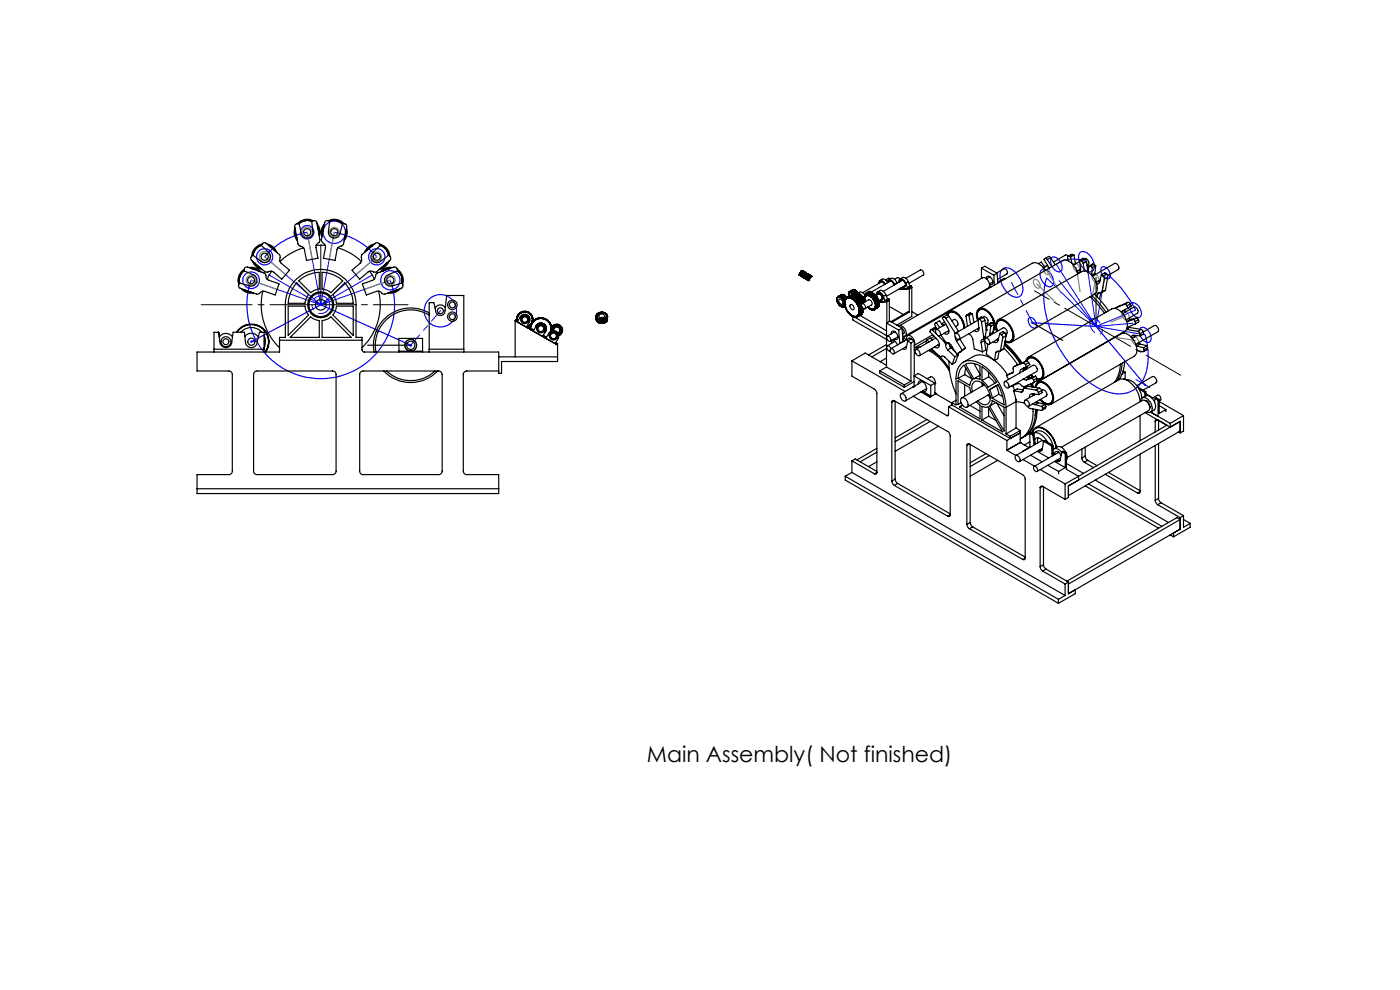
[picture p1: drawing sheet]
<svg xmlns="http://www.w3.org/2000/svg" width="297mm" height="210mm" viewBox="0 0 297 210" stroke-linecap="round" stroke-linejoin="round" font-family="sans-serif">
<defs><g id="words">
<text font-size="4.7" x="137.2" y="161.5">Main Assembly( Not finished)</text>
</g></defs>
<g fill="none" stroke="#00f" stroke-width=".25">
<path d="M53.3 59.4a15.7 15.7 0 0 0 14.7 20.9 15.7 15.7 0 0 0 14.8-20.9M65.2 49.3a15.8 15.8 0 0 0-9 5.2M70.9 49.3a15.7 15.7 0 0 1 9 5.2M212.5 57.2a2.15 2.15 0 0 1 3 .7 4.1 4.1 0 0 1 1.1 4.8 2.11 2.11 0 0 1-3-.8 4.2 4.2 0 0 1-1.1-4.6zM220.9 57.3a1.6 1.6 0 0 1 2.1 1 1.81 1.81 0 0 1 0 2.5 2.38 2.38 0 0 1-2.3-2.3l-.1-.5zM222.1 59a16.3 16.3 0 0 0 .8 11.2 23.2 23.2 0 0 0 10.8 12.4 6.7 6.7 0 0 0 7.7-.6 10 10 0 0 0 2.1-8.5l-.5-2.5M223.1 54.7a1.35 1.35 0 0 1 1.9 .9 1.36 1.36 0 0 1-.2 2 2.2 2.2 0 0 1-1.8-2.8zM229.1 53.6a1.5 1.5 0 0 1 2.1 .6 2.7 2.7 0 0 1 .6 3.3 1.97 1.97 0 0 1-2.6-1.5l-.4-1.1v-.6zM230.5 55.5a6.5 6.5 0 0 0-6.4 .6M233.8 56.6a1.64 1.64 0 0 1 1.4 2.5 1.69 1.69 0 0 1-1.4-2.4zM234.5 57.8a24.4 24.4 0 0 1 6.4 8M53.3 72.5l14.8-7.8 19 8.5"/>
<path d="M218.3 67.5v-.1a1.35 1.35 0 0 1 1.6 1.6 .65 .65 0 0 1-.6 .6 .65 .65 0 0 1-.7-.4l-.5-1.2zM219 68.5l13.5 .7 10.4 12.5M239.9 64.5v-.1a1.52 1.52 0 0 1 2 1.2l.2 .4a.86 .86 0 0 1 0 1 .86 .86 0 0 1-.9 .3 2.31 2.31 0 0 1-1.3-2.8zM241.9 69.6a1.56 1.56 0 0 1 2.1 1.2 1.1 1.1 0 0 1-.6 1.8 2.29 2.29 0 0 1-1.5-3z"/>
<circle cx="53.3" cy="59.5" r="1.77"/>
<circle cx="56.1" cy="54.5" r="1.72"/>
<circle cx="65.2" cy="49.3" r="1.43"/>
<circle cx="70.9" cy="49.3" r="2.37"/>
<circle cx="79.9" cy="54.5" r="1.74"/>
<circle cx="82.8" cy="59.5" r="2.05"/>
<circle cx="87.1" cy="73.2" r=".19"/>
<circle cx="87.1" cy="73.2" r="1.25"/>
<circle cx="93.4" cy="65.9" r="3.4"/>
<circle cx="219" cy="68.5" r=".17"/>
</g>
<path d="M69.9 64.1a1.88 1.88 0 0 0-3.2-.8 1.88 1.88 0 0 0 .8 3.1 1.88 1.88 0 0 0 2.4-2.1v-.2" fill="none" stroke="#00f" stroke-width=".21" stroke-dasharray="15.2 1.3 1.3 1.3" stroke-dashoffset="11.3" stroke-linecap="butt"/>
<path d="M53.5 72.4l-.2-.1-.1 .2 .2 .1 .1-.2M242.8 81.5l.2 .1v.2l-.2-.3" fill="none" stroke="#00f" stroke-width=".21" stroke-dasharray="15.2 1.3 1.3 1.3" stroke-linecap="butt"/>
<path d="M231.3 68.1a.98 .98 0 0 1 .9-.6 .98 .98 0 0 1 .8 .6 1.99 1.99 0 0 1 .4 2.8 2.2 2.2 0 0 1-2.2-2.2l.1-.6" fill="none" stroke="#00f" stroke-width=".21" stroke-dasharray="15.2 1.3 1.3 1.3" stroke-dashoffset="12.4" stroke-linecap="butt"/>
<g fill="none" stroke="#808080" stroke-width=".25">
<path d="M53.3 59.4l5.5 2M56.2 54.5l4.4 3.8M65.2 49.3l1.1 5.7M70.9 49.3l-1 5.7M79.9 54.5l-4.4 3.8M82.8 59.4l-5.5 2M219.3 59.4a1 1 0 0 1 1.4 1.1v.1a.5 .5 0 0 1-.4 .6 .5 .5 0 0 1-.6-.4l-.5-.9zM221.4 56.5a1.12 1.12 0 0 1 1.2 1.5 .85 .85 0 0 1-.9 0 .85 .85 0 0 1-.4-.8zM222 57.3l3.1 4.9M227.8 55.9a1.14 1.14 0 0 1 1.2 1.5 .61 .61 0 0 1-.6 .3 .61 .61 0 0 1-.5-.5l-.3-.9zM228.4 56.8l.7 5.1M231.8 58.2a.99 .99 0 0 1 1.3 1 .57 .57 0 0 1-.1 .8 .57 .57 0 0 1-.8-.2l-.5-.8z"/>
<path d="M232.4 59.1l-.7 4.3M220 60.2l3.8 3.9M236.9 71.6l3.9 .6M238.1 66.1a1.11 1.11 0 0 1 1.5 1.2 .58 .58 0 0 1-.4 .7 .58 .58 0 0 1-.7-.3l-.5-.9zM238.8 67l-3.1 1.3M240.2 71.4a1.08 1.08 0 0 1 1.4 1.1 .57 .57 0 0 1-.4 .7 .57 .57 0 0 1-.7-.4l-.4-.7z"/>
<circle cx="53.3" cy="59.5" r="1.07"/>
<circle cx="56.1" cy="54.5" r="1.12"/>
<circle cx="65.2" cy="49.3" r="1.07"/>
<circle cx="70.9" cy="49.3" r="1.02"/>
<circle cx="79.9" cy="54.5" r="1.01"/>
<circle cx="82.8" cy="59.4" r="1.03"/>
</g>
<path d="M68.1 51.9v12.8M232.5 58.8v10.4" fill="none" stroke="#000" stroke-width=".21"/>
<g fill="none" stroke="#000" stroke-width=".25">
<path d="M51.8 57.5l-.9 1.1-.1 .6v.8M51.8 57.1a2.79 2.79 0 0 0-1.1 3.3M51.9 56.9l.6-.3 3.5 1.3 .3 .3a1.18 1.18 0 0 0 .7 1.2l2.2 .8-.8 2.4-2.2-.8a1.82 1.82 0 0 0-1.4 .6h-.4l-3.6-1.3-.2-.4 .2-.7 2 .6a1.26 1.26 0 0 0 1.6-.7 1.26 1.26 0 0 0-.7-1.6l-2-.9zM52.7 56.8l.9-.1 .7 .2 1.1 .8M53.3 57l.9 .1 .6 .4M53.6 55.4l.7 1.1 .7 .5 .7 .2M54 55.8l.7 .7 .5 .3M55.5 52.1l-.7 .3-.5 .4-.5 .7-.1 .6M55.6 51.8a2.71 2.71 0 0 0-2.2 2.6M55.8 51.6l.6-.1 2.9 2.5 .1 .4a1.33 1.33 0 0 0 .2 1.4l1.8 1.5-1.6 1.9-1.7-1.5a1.78 1.78 0 0 0-1.6 0l-3.2-2.5-.1-.5 .4-.6 1.8 1.3a1.25 1.25 0 0 0 1.7-.1 1.25 1.25 0 0 0-.1-1.8l-1.6-1.5zM56.7 51.8a2.64 2.64 0 0 1 2 1.8M57.1 52.2l.8 .4 .4 .6"/>
<path d="M57.6 57.5l-.9 1.7M62.6 48.3l-.2 1.4 .7 1.4M62.7 47.6l.7-.2 .5 2.1a1.26 1.26 0 0 0 1.5 1 1.26 1.26 0 0 0 1-1.5l-.3-2.1 .7-.1 .4 .4 .7 3.7-.1 .4a1.29 1.29 0 0 0-.8 1.2l.5 2.3-2.5 .4-.4-2.2a1.79 1.79 0 0 0-1.2-1l-.2-.3-.7-3.6zM62.7 48.9v.8l.3 .8M63 60l2.5 2.5-.7 1.1-.1 .7h-3.6l.2-1.1 .4-1.4zM63.6 59.3l.6-.4a7.3 7.3 0 0 1 3.5-1.1v3.5l-1 .3-.8 .5-2.5-2.5zM64.4 52.6l-2.7 1.1-2.3 1.7M66.1 46.9l-.7-.1-1 .1-1 .6M66.5 46.8a2.72 2.72 0 0 0-3.4 .7M67.1 52.1h1.9M67.2 47.5l.6 1.1 .1 .9-.1 .7M67.3 48.1l.3 .6v.9"/>
<path d="M68.3 57.8a6.5 6.5 0 0 1 4.4 1.8l-2.5 2.5-.9-.5-1-.3zM68.7 48.1l-.2 .6-.1 .9M68.8 47.5l-.2 .3a2.55 2.55 0 0 0-.3 2.4M69 46.9l.3-.1 .7 .1-.3 2.1a1.26 1.26 0 0 0 1 1.5 1.26 1.26 0 0 0 1.4-1l.6-2.1 .7 .2 .2 .5-.7 3.6-.3 .4a1.22 1.22 0 0 0-1.1 .8l-.4 2.3-2.5-.4 .4-2.2a1.43 1.43 0 0 0-.7-1.3l-.1-.4zM69.6 46.8a2.68 2.68 0 0 1 3.4 .7M70 46.9l.7-.1h.8l1.1 .7M71.7 52.6l2.7 1.1 2.3 1.7M73.4 48.9v.8l-.3 .8M73.5 48.3l.2 .7-.1 .9-.6 1.2M76.8 54l2.9-2.5 .6 .1 .4 .4-1.6 1.5a1.25 1.25 0 0 0-.1 1.8 1.25 1.25 0 0 0 1.8 .1l1.7-1.3 .4 .6-.2 .5-2.8 2.4-.5 .1a1.15 1.15 0 0 0-1.3 0l-1.8 1.5-1.6-1.9 1.7-1.5a1.77 1.77 0 0 0 .3-1.5zM78.5 57.5l.9 1.7M79 52.2l-.8 .4-.4 .6"/>
<path d="M79.4 51.8l-.7 .2-.7 .5-.7 1.1M80.5 51.8a2.81 2.81 0 0 1 2.2 2.6M80.6 52.1l1.2 .7 .5 .7 .1 .6M82.1 55.8l-.6 .6-.6 .4M82.6 55.4l-.9 1.2-1.3 .6M82.8 57h-.5l-1 .5M83.3 56.8l-.4-.1a2.68 2.68 0 0 0-2.2 1M84.3 57.1a2.84 2.84 0 0 1 1.1 3.3M84.3 57.5l.5 .5a2.35 2.35 0 0 1 .4 2M169.5 58.3h.1M169.6 58.3l.1 .1M169.6 58.3h.1"/>
<path d="M169.7 58.4l.1 .1M169.7 58.4h.1M169.8 58.5h.1M169.8 58.5l.2 .1M170 58.6h.1M170 58.6l.1 .1M170 57.4l.2 .1M170 57.4h.1M170 57.4l-.5 .9M170.1 57.5h.1M170.1 57.4l.1 .1M170.1 57.5l-.5 .8"/>
<path d="M170.1 57.5l.2 .1M170.1 57.4l.2 .1M170.1 58.7h.1M170.1 57.4v.1M170.2 57.5v.1M170.2 57.5l.1 .1M170.2 57.5h.1M170.2 58.7l.1 .1M170.2 57.6h.2M170.2 57.6l-.5 .8M170.3 57.5v.1M170.3 57.5h.1"/>
<path d="M170.3 57.5l.1 .1M170.3 57.6h.1M170.3 58.8h.1M170.3 57.6l-.5 .9M170.4 57.6l.1 .1M170.4 58.8v.1M170.4 58.8h.1M170.4 57.6h.1M170.4 57.6l-.6 .9M170.4 58.9h.1M170.4 57.6l.2 .1M170.5 57.7h.1"/>
<path d="M170.5 58.9h.1M170.5 57.7l-.5 .9M170.5 57.7l.1 .1M170.5 57.7l1.1 .6zM170.5 58.9l.1 .1M170.6 57.7h.1M170.6 59h.1M170.6 57.7l.1 .1M170.6 57.8h.1M170.6 57.8l-.5 .9M170.7 57.8v.1M170.7 57.8h.1"/>
<path d="M170.7 57.8l-.6 .9M170.7 57.9h.1M170.7 59l.1 .1M170.7 57.9l-.5 .8M170.7 57.8l.4 .2M170.8 59.1h.1M170.8 57.9l.1 .1M170.8 57.9l-.5 .9M170.9 58h.1M170.9 59.1v.1M170.9 58l-.5 .8M170.9 59.2h.1"/>
<path d="M170.9 58l-.5 .9M171 58v.1M171 59.2h.1M171 58l-.5 .9M171 58.1h.1M171 58.1l-.5 .8M171.1 59.2l.1 .1M171.1 58.1h.1M171.1 58.1l-.5 .9M171.1 58h.1M171.2 58.1v.1M171.2 58v.1"/>
<path d="M171.2 59.3h.1M171.2 58.1l-.6 .9M171.2 59.3l.1 .1M171.2 58.1h.1M171.2 58.2h.1M171.2 58.1l.2 .1M171.2 58.2l-.5 .8M171.3 58.2v.1M171.3 59.4l.1 .1M171.3 58.2l-.5 .9M171.3 58.3h.1M171.3 58.3l-.4 .8"/>
<path d="M171.4 58.2h.1M171.4 58.3h.1M171.4 58.2l.2 .1M171.4 58.3l-.5 .9M171.4 59.5h.1M171.5 58.3l.1 .1M171.5 59.5h.1M171.5 58.3l-.5 .9M171.6 58.4h.1M171.6 59.5h.1M171.6 58.4l-.6 .8M171.6 58.3h.1"/>
<path d="M171.6 58.3l.2 .1M171.7 58.4h.1M171.7 58.4v.1M171.7 58.4l.2 .1M171.7 58.4l.2 .2M171.7 58.4l-.5 .9M171.7 58.5l-.5 .8M171.8 58.4h.1M171.8 58.5l.1 .1M171.8 58.5l.2 .1M171.8 58.5h.1M171.9 58.6h.1"/>
<path d="M171.9 58.6l-.6 .8M171.9 58.5h.1M171.9 58.5l-.1-.1 .2 .2M171.9 58.5l.1 .1M171.9 58.6l.2 .1M172 58.6h.1M172 58.6l-.6 .9M172 58.6l-.5 .9M172.1 58.7h.1M172.1 58.7l-.5 .8M186.6 59.5l.6-.3h.3l.4 .2 .4 .5M187.1 59.8l-4.1 2.3"/>
<path d="M188.3 60a.55 .55 0 0 1 .3-.7 .55 .55 0 0 1 .7 .3l.5 .7M188.5 59.9v-.2a.77 .77 0 0 1 .8 .1 .77 .77 0 0 1 .4 .7M188.5 59.4l.7-.4 .3 .1 .8 .9M188.9 59.2l-.4-.2-.6 .4M188.9 59.6l-4 2.3M189.8 59.2l.6-.3 .5 .3 .8-.4 .5 .2 .5 .8M190.3 60l-.5 .3M190.3 60v.1M190.7 59.9a.55 .55 0 0 1 .3-.8 .55 .55 0 0 1 .7 .3l.5 .7M190.9 59.8v-.2a.67 .67 0 0 1 .7-.1 .67 .67 0 0 1 .4 .6v.8h-.5M191.4 59.4v.1M191.5 59.4l-4.1 2.4"/>
<path d="M192.2 59l3-1.7a.73 .73 0 0 1 .7 1l-3.1 1.8M192.7 59.8l-.5 .3M192.7 59.8l.3 .9M208.2 56.9v2.1M208.2 56.9l2.6 1.5M208.2 56.9l.7-.4 2.6 1.5M209.2 59.1a.52 .52 0 0 1 .5-.5 .52 .52 0 0 1 .6 .4l.3 .9M209.9 58.7v.1M210 58.7l-.7 .5M210.6 59.9h.1M210.6 59.9l-.1 .4h-.6M210.6 59.8l-.7 .4"/>
<path d="M210.8 58.4l.2 2.1M211.4 57.9l1.6-.9a.7 .7 0 0 1 .6 1.1l-2 1.2M211.5 58l-.7 .4M211.5 58l.2 2.1M213.3 59.1l-.3-.1-1.3 .8M220.3 55.9l.6-.3 .7 1M221.7 57.4a2.38 2.38 0 0 0-2.7-1.6l-17.7 10.2M222.2 55.1l-.3-.3-.4 .2 1.1 1.9M222.2 55.1l.9 1.5M222.2 56.3l-.9 .5M222.9 54.7l-.4-.3-.8 .4M222.9 54.7l-.7 .4"/>
<path d="M222.9 54.7l.9 1.5M226.7 54.4l-.6-.3-2.6 1.5M226.8 54.4l-.3 .1 .1 .8M226.8 54.4l.3 .1M227.1 54.5l.3 1.4M227.5 54l-.9 .4M227.5 54l-.7 .4M227.5 54l.3 .1M227.8 54.1l-.7 .4M227.8 54.1l.4 1.9M228.6 57.8v.3M228.6 57.8a3.3 3.3 0 0 0-2.9-2.6l-18 10.3"/>
<path d="M229 57.3l.2 .1M229 55.2l.2 2.2-.1 .4h-.5M229 55.2l.4 .1M229.1 55.4l-1.4 .8M229.2 57.1l-.7 .4M229.4 55.3l.4 .6M229.8 55.9l.2 1.6M230 54.9a.84 .84 0 0 1 .8 .4 .84 .84 0 0 1 .1 .9l-.3 .1M230.1 54.9l.4 .6M230.1 54.9l-.7 .4M230.1 54.9l-.4-.1-.7 .4M230.5 55.5l-.7 .4"/>
<path d="M230.5 55.5l.3 2.1M231.4 56.5h-.4l-.2 1.2M231.4 56.5l.3 .3M231.7 56.8l-.1 1.5M232.1 56.1l-.3-.1-.7 .4M232.1 56.1l-.7 .4M232.1 56.1l.3 .3M232.3 58v.3M232.3 58l-.7 .4M232.4 56.4l-.7 .4M232.4 56.4l-.1 1.6M233 59.6l.3 .2"/>
<path d="M233.3 59.8l-.3 .4h-.4M233.4 59.4l-.9 .5M233.6 58.3l.4 .3M233.6 58.3l-.3 1.5M234 58.6l.3 .6M234.3 59.2l-.5 2.7M234.7 58.1l.3 .4v.3M234.7 58.1l-.7 .5M234.7 58.1l-.3-.2-.8 .4M234.9 58.5l2.3-1.3a.88 .88 0 0 0-.7-1.3l-4.7 2.7M235 58.8l-.7 .4M235 58.8l-.5 2.7"/>
<path d="M45.4 74.1h10.6M46.3 70.5l.4 2a1.25 1.25 0 0 0 1.2 1.2 1.25 1.25 0 0 0 1.3-1.2l.3-2h2.4l.2 2a1.25 1.25 0 0 0 1.2 1.2 1.25 1.25 0 0 0 1.3-1.2l.4-2h1v4.2M46.6 71.3l-.2-.8h-1v4.2M49.3 71.4a1.74 1.74 0 0 0-2.8 .1M50.2 70.5a3.7 3.7 0 0 1 5.2-1.1 3.7 3.7 0 0 1 .9 5.3M50.3 70.5a3.6 3.6 0 0 1 5.1-1 3.6 3.6 0 0 1 .8 5.2M51.1 70.5a3 3 0 0 1 4.5 0M51.2 61.2l1.1 .8 .7 .2h.8M51.8 61.4l.7 .4 .7 .1M52 71.3a1.77 1.77 0 0 1 2.8 .2M54 78.9l.4-.2h16.3l.4 .2 .2 .4v20.6a.72 .72 0 0 1-.7 .8h-16.2l-.5-.3-.1-.4v-20.7zM55.7 61.8a12.6 12.6 0 0 0 3.6 12"/>
<path d="M56 71.2l.3 1-.3 1.6M59.3 72.2h17.5M61.1 64.9h3.6l.1 .8 .7 1.1-4.4 4.3zM61.6 71.6l4.3-4.4 .8 .6 1 .2v3.6zM68.3 68l1-.2 .9-.6 4.3 4.4h-6.2zM70.6 62.5l2.5-2.5 .9 1.2a6.7 6.7 0 0 1 .9 3.1h-3.5l-.2-.7zM71.4 64.9h3.5v6.2l-4.3-4.3 .6-1.1zM76.6 78.8l.3-.1h16.3l.5 .3 .1 .4v20.5a.78 .78 0 0 1-.8 .8h-16.1l-.5-.3-.1-.4v-20.7zM76.9 60.2l2.1-.7a1.82 1.82 0 0 0 .8-1.4l.2-.2 3.6-1.3 .6 .3 .2 .5-2 .9a1.25 1.25 0 0 0-.8 1.6 1.25 1.25 0 0 0 1.6 .7l2.1-.6 .2 .8-.3 .3-3.6 1.3-.4-.1a1.19 1.19 0 0 0-1.3-.5l-2.2 .8zM78 73.2h9.1M80.3 61.8a12.7 12.7 0 0 1-3.5 12M81.4 78.7a7.9 7.9 0 0 0 11.5 0"/>
<path d="M82 78.7a7.5 7.5 0 0 0 10.3 0M84.3 61.4l-.7 .4-.7 .1M84.6 74.7v-2.9h5v2.9M84.6 74.5h5M84.9 61.2l-.9 .7-.9 .3h-.8M91.1 74.7v-10.5h.9l.4 1.7a.99 .99 0 0 0 1 1 .99 .99 0 0 0 1-1l.4-3.2h3.6v12M91.1 66.4a7.9 7.9 0 0 0-8.5 .4 7.9 7.9 0 0 0-3.2 7.9M91.1 66.8a7.5 7.5 0 0 0-8.2 .3 7.5 7.5 0 0 0-3.1 7.6M91.1 74.1h7.3M94.5 65.3a1.28 1.28 0 0 0-2.2 .1M105.8 75.7h12.5M109.3 68l9 5.2v3.5h-11.9v2.5h-.6v-4.5h-28.6l-.4-.4v-2.7h-1.3v-6.9a7.5 7.5 0 0 0-7.5-7.6 7.5 7.5 0 0 0-7.5 7.6v6.9h-1.2v3.1h-17.5v4h6.8l.5 .2 .2 .4-.1 20.9-.6 .5h-6.8v4h64v-4l-7-.1a.68 .68 0 0 1-.5-.7v-20.7l.6-.5h6.9"/>
<path d="M109.3 68v7.7M109.4 67.8l.5 .3 .4-.9a1.11 1.11 0 0 1 1.6-.4 1.11 1.11 0 0 1 .4 1.5l-.5 .9 .5 .3-.2 .2-2.8-1.7zM109.6 67.4h.1l-.1 .2 .1 .1-.1 .1 .1 .1v.1M109.6 67.3h.2l-.1-.2h.2l-.1-.2h.2l-.1-.2h.3l-.1-.2 .2 .1v-.3l.2 .2v-.3l.2 .1v-.2l.2 .1 .1-.2 .1 .2 .1-.2 .1 .2 .2-.2v.2l.2-.2v.2l.2-.1 .1 .2 .1-.1 .1 .3 .2-.2-.1 .3 .3-.1-.1 .2h.2l-.1 .1 .3 .1-.2 .2h.3l-.2 .2h.2M109.6 67.3v.1M112.4 69.4l.2 .1-.2 .1 .2 .1-.2 .1M112.4 69.3v.1M112.5 69.1l-.2-.1v.2h-.2v.1M112.5 69.1l.1 .1-.2 .1M112.5 69.9h.1M112.6 69l-.2-.1 .1 .2M112.6 69l.1 .1h-.2"/>
<path d="M112.7 68.6l.1 .2-.2-.1v.3M112.7 68.8l-.1 .1M112.8 68.4l.1 .1-.2 .1M112.9 68.6h-.2M113 68.4v.1l-.2-.1M113 67.4l-.1 .1h.2l-.2 .3h.2l-.2 .2 .2 .1M113 67.3v.1M113.1 68.1h-.2l.1 .3h-.2M113.1 68.1v.2h-.2M113.7 69.3l-.1 .1M113.8 69.2a1.11 1.11 0 0 1 1.5-.5 1.11 1.11 0 0 1 .4 1.6M113.8 69.2l-.6 .8-.4-.2-.1 .2 5.5 3.1 .1-.2-.4-.2 .5-.9a1.14 1.14 0 0 0-.4-1.5 1.14 1.14 0 0 0-1.6 .4l-.5 .9-.7-.5 .5-.8"/>
<path d="M113.8 69.1l-.1 .1M113.9 68.9v.1M114.1 67.5v.2l-.2-.2v.3l-.2-.1v.2l-.2-.1v.2l-.3-.1 .1 .2h-.2M114.1 67.5h.1M114.2 68.7l-.1 .1M114.2 67.5l.1 .1 .1-.2 .1 .2 .1-.2 .1 .1 .2-.1 .1 .2 .1-.2v.2l.3-.1v.2l.2-.2v.3h.4v.2l.2-.1-.1 .2 .2-.1v.3h.3l-.1 .1 .2 .1-.1 .1h.2l-.1 .3h.2l-.1 .2h.2l-.2 .2h.2M114.4 68.6l-.1 .1M114.5 68.6h.1M114.8 68.5l-.1 .1M114.8 68.5h.1M114.8 68.5v.1M115 68.6h.1"/>
<path d="M115.2 68.7h.1M115.4 68.8l.1 .1M115.5 71.3l-.1 .2M115.6 69h.1M115.6 70.5h-.1M115.6 71.4l-.1 .2M115.7 69.1v.1M115.7 70.3v.1M115.8 69.3v.2M115.8 70.1v.1M115.9 69.6v.1M115.9 69.8v.1"/>
<path d="M115.9 69.9h.1M116.5 71.1v.1M116.6 70.9l.1 .1h-.1M116.7 70.7l.1 .1h-.1M116.9 70.2h.1M116.9 70h.2l-.2 .2M116.9 69.9v.1M116.9 70l.1 .1h-.2l.1 .1M116.9 69.7l.2 .1M116.9 69.7h.1M116.9 70.5l-.1 .1M116.9 70.5h.1"/>
<path d="M117 69.5l.1 .1-.2 .1M117 69.5h.1M117 70.5h.2l-.1 .1M117 69.3v.1M117 69.4l-.1 .1 .2 .1-.2 .1M117.1 69.9h-.2M117.1 69.8v.1M117.3 70.4h.2l-.1 .1M117.3 70.4h.1M117.3 69.1l.1 .1h-.3l.1 .2-.2 .1M117.3 69.1h.1M117.5 69.3l.1 .2h-.3l.1 .2-.2-.1 .2 .3h-.2l.1 .1-.1 .1"/>
<path d="M117.5 69.3h.1M117.5 70.1a.62 .62 0 0 1 .5-.7 .62 .62 0 0 1 .7 .4 .62 .62 0 0 1-.4 .8M117.5 69.2l.2 .1 .1-.2 .1 .2 .1-.2 .2 .1 .1-.1v.2l.2-.2v.3l.2-.1v.2h.2M117.6 70.4l.4 .2M117.7 68.8v.2l-.2-.1v.2h-.2M117.7 68.8h.1M117.8 68.8l.1 .2 .1-.2 .1 .1 .2-.1v.2l.2-.2M117.9 70.8l.1 .1 .1-.1M117.9 70.8h.1M118.3 71.1l-.2 .2M118.5 68.8h.1M118.5 68.8v.2l.2-.1v.2h.2"/>
<path d="M118.5 71.1h.1M118.6 71.1h.1M118.9 69.1h.1M118.9 69.5l-.1 .2h.2l-.1 .2h.2l-.2 .2 .1 .1M118.9 69.5h.1M118.9 69.1v.1h.2l-.1 .2 .2 .1M119 70.9l-.2-.1v.2l-.2-.1v.2M119 70.8h.1M119 70.2l-.2 .1 .1 .2h-.2l.1 .2-.2-.1v.2l-.2-.1M119 70.2h.1M119.2 69.5h.1M119.2 69.5l-.1 .1 .2 .1"/>
<path d="M119.3 70.4h.1M119.3 70.4h-.2l.1 .3h-.3l.1 .1M119.3 69.7h.1M119.3 69.7l-.1 .2 .1 .1-.1 .1 .1 .1-.2 .1 .2 .1M126.4 67.1h.2M126.4 67v.1M126.4 67.1l.1 .7M126.5 66.9h.1M126.5 67.2h.1M126.5 66.9l.1 .1h-.2M126.5 67.2v.8M126.5 66.9v.1"/>
<path d="M126.5 68h.1M126.5 67.9v.1M126.5 66.7l.2 .1-.2 .1M126.5 67.4h.1M126.5 67.4l.1 .7M126.5 66.7v.1M126.6 68.1h.1M126.6 67.2h-.1M126.6 67.1v.1M126.6 67.5h.1M126.6 67.3l-.1 .1M126.6 67.2v.1"/>
<path d="M126.6 67.5l.1 .8M126.7 66.6l.1 .1h-.3M126.7 66.6h.1M126.7 68.3h.1M126.7 66.6v.1M126.7 66.6h.2M126.7 67.4l-.1 .1M126.7 67.4h-.2M126.7 67.4h.1M126.8 67.7h.1M126.8 67.7l.1 .7M126.8 67.5v.2"/>
<path d="M126.8 67.5h-.2M126.8 68.4h.1M126.8 67.5v.1M126.9 66.5v.1M127 67.8h.1M127 67.6h.1M127 67.6l-.2 .1M127 67.8l.1 .7M127 67.6v.2M127 66.3l.1 .2h-.2M127 66.3l.3 .1M127 68.3l-.1 .1"/>
<path d="M127 66.3l.1 .2M127.1 66.8a.6 .6 0 0 1 .7-.2 .6 .6 0 0 1 .4 .6 .59 .59 0 0 1-.7 .3 .59 .59 0 0 1-.4-.7zM127.2 67.7v.1M127.2 67.7l-.2 .1M127.2 67.7v.7M127.2 67.8h.1M127.2 68.4l-.1 .1M127.2 68.4h.1M127.2 67.8v.7M127.2 68.5l.1 .1M127.2 68.5h.1M127.2 67.8l.1 .8"/>
<path d="M127.3 66.3v.1M127.4 67.7l.1 .2M127.4 67.7l-.2 .1M127.4 67.7v.8M127.4 67.8l.1 .8M127.4 68.5l-.1 .1M127.4 68.5h.1M127.5 67.9h.1M127.5 67.9v.7M127.5 68.6h.1M127.5 66.2v.1l-.2-.1v.2M127.5 66.2h.1"/>
<path d="M127.6 66.2h.2v.1M127.6 67.8h.1M127.6 67.8l-.1 .1M127.6 67.8v.7M127.6 67.8l.1 .1M127.6 68.5l-.1 .1M127.6 68.5h.1M127.6 67.8l.1 .7M127.7 67.9h.1M127.7 68.5v.1M127.7 67.9v.7M127.7 68.6h.1"/>
<path d="M127.7 67.9l.1 .7M127.8 67.7h.1M127.8 67.7l-.1 .2M127.8 67.7v.8M127.8 66.3l.3-.1v.2M127.8 67.7l.2 .1M127.8 68.5v.1M127.8 68.5h.1M127.8 66.3h.1M127.8 67.7l.1 .8M127.9 68.5h.1M128 67.8h.1"/>
<path d="M128 67.8v.7M128 68.5h.1M128 67.4h-.7M128 67.8l.1 .7M128 67.7l.1 .8M128.1 67.7l.1 .1M128.1 67.7l-.1 .1M128.1 68.4h.1M128.1 66.3v.1M128.1 67.7v.7M128.1 68.4l.1 .1M128.2 67.8v.7"/>
<path d="M128.2 67.6l.2 .1M128.2 67.6v.1M128.2 67.7v.1M128.2 68.5h.1M128.2 67.7l.1 .8M128.2 67.6l.1 .7M128.3 68.5h.1M128.3 68.3h.1M128.3 66.3l-.2 .1M128.3 66.3v.2M128.3 68.3l.1 .1M128.4 67.5h.2"/>
<path d="M128.4 67.5v.1M128.4 67.7v.7M128.4 67.6v.1M128.4 67.6v.8M128.5 66.4l-.2 .1M128.5 66.4l-.1 .2h.3M128.5 68.2l.1 .1M128.5 66.4v.2M128.6 67.4h.1M128.6 67.4v.1M128.6 67.3h.1M128.6 67.5h.1"/>
<path d="M128.6 67.5v.8M128.6 67.2h.1M128.6 68.1h.2M128.6 67.2v.1M128.7 66.6l-.2 .1h.3M128.7 67.1h.1M128.7 67.1l.1 .1M128.7 66.6v.1M128.7 67.3v.1M128.7 67.3l.1 .8M128.8 66.7l-.2 .1 .2 .1M128.8 68.1h.1"/>
<path d="M128.8 67.9h.1M128.8 66.7v.1M128.8 67.2h.1M128.8 67.2h-.2M128.8 67.2v.7M128.8 66.9h-.1l.1 .1M128.8 67v.1M128.8 67.1h-.1M128.8 67l.1 .8M128.8 67.8h.1M128.8 66.9v.1M128.9 67.7v.1"/>
<path d="M177.5 63.5l.1 .1h-.1M177.5 63.4v.1M177.5 63.4l.1 .1M177.5 63.7l.2 .1h-.1M177.5 63.6v.1M177.5 63.2l.1 .2M177.6 63.8l.1 .2M177.6 63.1l.1 .2-.2-.1M177.6 63.1h.1M177.6 63.4h-.1M177.6 63.4v.1M177.6 63.8h.1"/>
<path d="M177.6 63.2h-.1M177.6 63.6h-.1M177.7 63v.2l-.1-.1M177.7 64v.3l.3 .2M177.7 63h.1M177.7 63l.1 .1M177.7 64v.1M177.7 63l-.1 .1M177.8 62.9v.2M177.8 62.9h.1M177.8 62.9l.1 .1M177.8 62.9l-.1 .1"/>
<path d="M177.8 63.1h.1M177.9 63h.1M177.9 62.9v.1M178 62.9h-.1M178 62.9v.1M178 64.5l.1 .2M178 63.5a.63 .63 0 0 1 .7 .3 .63 .63 0 0 1-.1 .8l-.6-.5zM178 64.5h.1M178 63h.1M178.1 62.9v.1M178.1 62.9h.1M178.1 63h-.1"/>
<path d="M178.1 62.9l.1 .2M178.1 64.7l.1 .2M178.1 64.7h-.1M178.3 62.9l-.1 .2M178.3 62.9v.1M178.3 63l-.1 .1M178.3 63v.1M178.3 64.8l.1 .2M178.3 64.8l-.1 .1M178.4 65v-.1l.2 .2M178.4 63l-.1 .1M178.4 63l.1 .1"/>
<path d="M178.4 63.1h-.1M178.5 63.1v.1M178.5 65h-.1M178.5 63.2h.1M178.5 62.5h.1M178.5 62.5l-.7 .4M178.6 65.1v-.1l.1 .1M178.6 63.2h-.1M178.6 63.2h.1M178.6 63.2v.2M178.6 63.4h.2M178.6 65v.1"/>
<path d="M178.7 62.5h.1M178.7 62.5l-.7 .4M178.7 62.5l-.8 .4M178.7 65h.1M178.7 65v.1M178.8 65l.1 .1M178.8 63.4h.1M178.8 63.5v.1M178.8 62.5h.1M178.8 63.4v.1M178.8 63.6h.1M178.8 62.5l.1 .1"/>
<path d="M178.8 62.5l-.7 .4M178.8 65.1h-.1M178.9 63.7h.1M178.9 63.6h.1M178.9 63.7l.1 .1M179 63.6l-.1 .1M179 64.9h.1M179 64.9v.1M179 65l-.1 .1M179 63.9v.1M179 65v.1M179 65.1l-.1-.2v.2"/>
<path d="M179 62.5l-.7 .4M179 62.5v.2M179 62.5l-.7 .5M179 63.8h.1M179 64h.1M179 64.8l.1 .1M179.1 63.8l-.1 .1M179.1 64.1l.1 .2M179.1 64.8h.1M179.1 64.8h-.1M179.1 64.1h.1M179.1 64.3h.1"/>
<path d="M179.1 64.3l.1 .1M179.1 64.5l.1 .2M179.1 64.7h.1M179.1 64.7l.1 .1M179.1 64h.1M179.1 62.6h.1M179.1 64.5l.1 .1M179.1 64.5h.1M179.1 64l.1 .1h-.1M179.1 63.9v.1M179.1 63.9l-.1 .1M179.1 62.6l-.7 .4"/>
<path d="M179.2 64l-.1 .1M179.2 62.6v.2M179.2 64.7l.1 .1M179.2 63.8l.1 .1h-.2M179.2 63.7v.1M179.2 63.7l.1 .1M179.2 63.8l-.2 .1M179.2 63.7l-.2 .1M179.2 63.7l-.1 .1M179.2 64h.1M179.2 62.6l-.7 .5M179.2 64.5h-.1"/>
<path d="M179.2 64.8h.1M179.2 62.8h.1M179.2 63.6l.1 .1M179.2 63.6h.1M179.2 63.6l-.3 .1M179.2 64.3h.1M179.2 62.8l-.7 .4M179.2 64.7h.1M179.2 64.4v.1M179.2 64.6v.1M179.3 63.5l.1 .1h-.2M179.3 63.5l-.4 .2"/>
<path d="M179.3 64.9l-.1 .1 .2 .1M179.3 64.8v.1M179.3 63.7v.1M179.3 63.4v.1M179.3 64.8l-.2 .1M179.3 64.9l-.3 .1M179.3 64.9l-.3 .2M179.3 63.5l-.1 .1M179.4 62.8l-.8 .4M179.4 62.8v.1M179.4 62.9v.1M179.4 63.3l.1 .2-.2-.1"/>
<path d="M179.4 63.3h.1M179.4 62.9l-.8 .5M179.4 65.1l-.1 .1 .2 .1v.3l.1 .1 .2 .5h.2v.2M179.4 65.1h-.1M179.4 63.4l-.4 .2M179.4 63.4h-.1M179.5 63.2v.2l-.1-.1M179.5 63.2h.1M179.5 63.2l-.6 .4M179.5 62.9v.1M179.5 62.9l-.8 .5M179.5 63.1h.1"/>
<path d="M179.5 63.1l-.7 .4M179.5 62.9l-.7 .5M179.5 63.2l-.1 .1M179.5 63v.1M179.5 63l-.7 .4M179.5 63.1l-.7 .5M179.6 63.1v.2l-.1-.1M179.6 63.1h.1M179.6 63.1l.1 .1M179.6 63.1l-.1 .1M179.7 63.2h.1M179.7 63.1v.1"/>
<path d="M179.7 63.1l.1 .1M179.8 63.2h.1M179.8 63l.1 .2M179.8 63l.2 .2M180 66.4h.1M180 63.2h.1M180 63v.2M180 63h.1M180 62.5l.2 .1M180 62.3l.1 .1M180 63l.1 .2M180.1 62.1v.1"/>
<path d="M180.1 61.9l.1 .2h-.1M180.1 61.9h.1M180.1 62.2l-.1 .1M180.1 62.4l-.1 .1M180.1 66.4l.1 .2M180.1 66.4h-.1M180.1 63.2h.1M180.1 62.6h.1M180.1 66.4h.1M180.1 62v.1M180.2 62.6v.2M180.2 63v.2"/>
<path d="M180.2 63h.1M180.2 66.6l.1 .1M180.2 63l.1 .2M180.2 61.9l.1 .1-.2-.1M180.2 61.8v.1M180.2 61.8l.1 .2M180.2 61.9h-.1M180.3 66.6h-.1M180.3 66.7h.1M180.3 63.1v.1M180.3 63.1h.1M180.3 62.7h.1"/>
<path d="M180.3 62.7l-.7 .4M180.3 63.2h.1M180.3 63.1l.1 .1M180.3 62h.1M180.4 61.8l-.1 .2M180.4 61.8h.1M180.4 61.8l.1 .2M180.4 63.2h.1M180.4 64.6a.64 .64 0 0 1 .7 .4 .64 .64 0 0 1-.2 .7 .8 .8 0 0 1-.5-1.1zM180.4 62.7h.1M180.4 66.7l.1 .2M180.4 66.7h-.1"/>
<path d="M180.4 62.7l-.7 .4M180.5 63.1l-.1 .1M180.5 63.1h.1M180.5 63.2h-.1M180.5 63.1l.1 .2M180.5 61.9v.1M180.6 61.9l-.1 .1M180.6 61.9v.1M180.6 62.6h.1M180.6 62.6v.1M180.6 63.3h.1M180.6 62.6l-.8 .4"/>
<path d="M180.6 66.8l.1 .2M180.6 66.8l-.1 .1M180.7 63.2l-.1 .1M180.7 63.2h.1M180.7 63.2v.2M180.7 62.6h.1M180.7 62h-.1M180.7 61.9l-.1 .1M180.7 61.9l.1 .1M180.7 66.9h.1M180.7 66.9v.1M180.7 63.4h.1"/>
<path d="M180.7 62.6l.1 .1M180.7 76.5v3.3l4.8 2.7 .4 .4 .1 .5v16.8M180.7 62.6l-.7 .4M180.7 76.5l11.3 6.5M180.7 76.5l2.9-1.6 4.5 2.6M180.8 62v.1M180.8 62.1h.1M180.8 66.9v.2M180.8 63.4h-.1M180.8 66.9l-.1 .1M180.8 67.1h.1M180.8 63.3v.1"/>
<path d="M180.8 63.3h.1M180.9 63.3v.2M180.9 62.3h.1M180.9 62.6v.1M180.9 62.6l-.7 .4M180.9 67.1v.8l7.2 4.1M180.9 62.1v.2M180.9 61.4h.1M180.9 67l.1 .2M180.9 67v.1M180.9 67.1h.1M180.9 61.4l-.7 .4"/>
<path d="M180.9 61.4l-.7 .5M181 61.5h.1M181 63.4l-.1 .1M181 63.4h.1M181 62.3h.1M181 62.4l.1 .1M181 67.1h.1M181 67.1v.1M181 63.4v.2M181 62.7l.1 .1M181 62.7l-.7 .4M181.1 62.3h.1"/>
<path d="M181.1 62.3l-.1 .1M181.1 62.5h.1M181.1 62.7l-.1-.2a.39 .39 0 0 0-.5-.4 .39 .39 0 0 0-.2 .6M181.1 67.1l.1 .1M181.1 67.2h.1M181.1 61.4l.1 .1M181.1 61.4l-.7 .4M181.1 67.1l-.1 .1M181.2 62.7l.1 .1M181.2 63.6h-.2M181.2 63.6h.1M181.2 67.2h.1"/>
<path d="M181.2 62.5v.2M181.2 67.2l.1-.1 .1 .2M181.2 63.6v.1M181.2 62.7l-.7 .4M181.2 67.2l6.9 4M181.3 62.8h.1M181.3 61.4h.1M181.3 61.4v.2M181.3 61.4l-.7 .5M181.3 67.2h-.1M181.3 63.7h-.1M181.3 63.7h.1"/>
<path d="M181.4 67.1h.1M181.4 67.1v.2M181.4 63.7v.2M181.4 63.9h.1M181.4 62.8h.1M181.4 67.1l.1 .2M181.4 62.8l-.7 .4M181.4 67.2v.1M181.5 61.6l-.8 .3M181.5 61.6v.1M181.5 61.7h.1M181.5 61.6l-.7 .4"/>
<path d="M181.5 67.3v-.2l.2 .2M181.5 67.3h.1M181.5 63.9h.1M181.5 63.9v.2M181.5 64.1h.1M181.6 61.7h.1M181.6 62.9v.2M181.6 62.9l-.8 .4M181.6 61.7l-.7 .4M181.6 62.9l-.7 .4M181.6 61.8l.1 .1M181.6 63l.4-.2z"/>
<path d="M181.6 61.7l-.8 .4M181.6 61.8l-.7 .5M181.6 67.2l-.1 .1M181.6 61.7v.1M181.6 64.1h-.1M181.6 64.1v.1M181.6 64.2l.1 .1M181.7 64.3h.1M181.7 61.9l-.7 .4M181.8 61.9h.1M181.8 61.9h-.1M181.8 62v.1"/>
<path d="M181.8 64.4h.1M181.8 63v.2M181.8 63l-.8 .4M181.8 61.9l-.8 .4M181.8 62l-.8 .4M181.8 63.2l-.8 .4M181.8 67.2l-.1 .1M181.8 62.1h.1M181.8 61.9v.1M181.8 67.2h.1M181.8 67.2l-.2-.1 .1 .2M181.8 64.3h.1"/>
<path d="M181.8 61.9l-.7 .4M181.8 62.1l-.7 .4M181.8 62.2l.1 .1M181.8 64.3v.1M181.9 62.3h.1M181.9 63v.1M181.9 62.3l.6 .1 .5 .6M181.9 62.3l.8-.4 .3 .1 .5 .6M181.9 62.3l-.7 .4M181.9 62.1h.1M181.9 62.5h.1M181.9 62.4v.1"/>
<path d="M181.9 63.1h.1M181.9 67l.1 .1M181.9 67h.1M181.9 67v.2M181.9 67.2l-.1-.1v.1M181.9 64.4v.1M181.9 64.6v.1M181.9 64.7h.1M181.9 63.2l-.7 .4M181.9 63.2v.1M181.9 62.5l-.6 .4-.1-.2M181.9 62.1l-.7 .4"/>
<path d="M181.9 63.1h-.1M181.9 67.2h.1M181.9 67.2h-.1M181.9 62.1v.1M181.9 62.6l.1 .2M181.9 62.9h.1M181.9 64.5v.1M181.9 63.3v.1M181.9 62.1l-.7 .5M182 63.2l-.1 .2M182 63.2v.1M182 62.9v.1"/>
<path d="M182 66.9v.2M182 64.8v.1M182 62.5h.4l.4 .4M182 62.4h.1M182 62.9l-.2 .2M182 62.3v.1M182 66.9l.1 .1M182 66.9h.1M182 64.9h.1M182 62.7l.2-.1 .4 .3M182 62.3l-.7 .5M182 62.4l-1.3 .8"/>
<path d="M182 62.5v.1M182 64.7h.1M182 64.7v.1M182 62.6l-.6 .3v-.1M182 62.8h.5M182 62.5l-.6 .4M182.1 66.8v.2M182.1 65h.1M182.1 63.3l-.8 .4M182.1 63.3v.2M182.1 63.5h.1M182.1 63.3l-.7 .4"/>
<path d="M182.1 63.5l-.7 .4M182.1 66.8l.1 .1M182.1 66.8h.1M182.1 65l.1 .1M182.1 63.4h.1M182.1 63.3v.1M182.1 63.4l.1 .1M182.1 66.7l.1 .1M182.1 67h.1M182.1 64.9h.1M182.1 64.9v.1M182.1 64.9l.6-.3-.6 .4"/>
<path d="M182.2 66.7h.1M182.2 66.7h-.1M182.2 65.3h.1M182.2 63.5h.1M182.2 66.5l.2 .1M182.2 66.5v.1M182.2 66.6l.1 .1M182.2 65.1h.1M182.2 65.5h.2M182.2 63.5v.1M182.2 63.5l-.8 .4M182.2 63.7h.1"/>
<path d="M182.2 63.5l-.7 .4M182.2 63.6l-.7 .5M182.2 66.4h.2M182.2 66.4l.2 .1M182.2 66.8v.1M182.2 65.1v.2M182.2 65.7l.2 .1M182.2 65.1l.5-.2-.5 .3M182.2 62.9l-.4 .3M182.2 63.7l-.7 .4M182.2 66.4h.1M182.3 66.1l.1 .1"/>
<path d="M182.3 66.2l.1 .1M182.3 65.3v.1M182.3 65.9l.1 .1M182.3 63.5h-.1M182.3 63.5h.1M182.3 63.5l.1 .1M182.3 65.4l-.1 .1M182.3 62.5l-.3 .1M182.3 66.2h.1M182.4 63.6v.1M182.4 62.9h.1M182.4 66.5v.1"/>
<path d="M182.4 65.5v.1M182.4 65.6l-.2 .1M182.4 63.6l-.2 .1M182.4 63.8h.1M182.4 62.9l-.6 .3M182.4 66l-.1 .1M182.4 63.8l-.8 .4M182.4 65.6l.6-.3-.8 .4M182.4 66.2h.1M182.4 66.2h-.1M182.4 66.3v.1M182.4 65.8h.1"/>
<path d="M182.4 65.8l-.1 .1M182.4 66h.1M182.4 63.7v.1M182.4 63.8l-.7 .5M182.4 65.8l.7-.4-.7 .4M182.4 66.9l5.7 3.3M182.5 64v.1M182.5 64l-.7 .4M182.5 63.6l-.1 .1M182.5 63.6v.2M182.5 63.8h.1M182.5 63.8v.1"/>
<path d="M182.5 64.1h.1M182.5 63.8l-.7 .5M182.5 64.1l-.7 .3M182.5 62.9h.1M182.5 62.8l-.6 .4M182.5 63.9v.1M182.5 63.9l-.7 .4M182.6 64.1h.1M182.6 64.2l.1 .1M182.6 64.2h.1M182.6 64.2l-.7 .5M182.6 64.1l-.7 .3"/>
<path d="M182.6 64.2l-.7 .4M182.6 63.8h-.1M182.6 63.8v.1M182.6 63.9l.1 .1M182.6 64.1v.1M182.6 66.7h.1M182.6 64.1l-.7 .4M182.7 64h.1M182.7 62.9v.1M182.7 62.9h.1M182.7 64.4h.1M182.7 62.9l-1.5 .8"/>
<path d="M182.7 62.9l-.7 .3M182.7 64.4l-.7 .4M182.7 64.4l.1 .1M182.7 64.4l-.7 .5M182.7 64.1l.1 .1M182.7 64.3h.1M182.7 64.3v.1M182.7 66.7h.1M182.7 64.3l-.7 .4M182.7 64.8l-.5 .3M182.7 64.7l-.6 .3M182.7 66.6v.1"/>
<path d="M182.8 64h.1M182.8 64l-.1 .1M182.8 64.2h.1M182.8 64.5l-.7 .4M182.8 64.9l-.6 .4M182.8 64.4a.63 .63 0 0 1 .7 .4 .63 .63 0 0 1-.2 .7l-.5-.5zM182.8 65.1l-.5 .3M182.8 65l-.5 .3M182.8 64.4h.1M182.8 62.9l.1 .2M182.8 62.9h.1M182.8 64.4l1.5-.8a.71 .71 0 0 1 .6 1.1l-1.4 .8"/>
<path d="M182.8 66.6l-.8 .5M182.8 66.6l-.9 .6M182.8 62.9l-.7 .5M182.8 65.1l-.6 .4M182.8 66.5v.1M182.9 64.2h.1M182.9 64.2l-.1 .2M182.9 66.4h.1M182.9 64.2l.5-.2-.6 .3M182.9 65.2l-.5 .3M183 66.2v.1M183 66.4l-.8 .5"/>
<path d="M183 66.4l-.8 .4M183 65.5l.1 .1M183 66l.1 .1M183 63v.1M183 63.1l.1 .1M183 65.7l.1 .1M183 65.9l.1 .1M183 66.3h.1M183 63.1l-.7 .4M183 63l-.7 .5M183 66.3l-.7 .4M183.1 63.2h.1"/>
<path d="M183.1 66.1l-.7 .5M183.1 63.1l.2 .2M183.1 63.1h.1M183.1 66.1l-.7 .4M183.1 65.6l-.7 .4M183.1 65.8h.1M183.1 66h.1M183.1 65.8l-.7 .4M183.1 66l-.7 .3M183.1 66l-.7 .4M183.2 63.2h.1M183.2 63.2l-1.6 .9"/>
<path d="M183.2 63.2v.2M183.2 63.4h.1M183.2 63.2l-.7 .4M183.2 63.4l-.7 .4M183.3 63.5l.1 .1M183.3 63.7h.1M183.3 63.5h.1M183.3 63.3l.1 .1M183.3 63.2v.1M183.3 63.5l-.7 .4M183.4 63.6h.1M183.4 63.4l-.8 .4"/>
<path d="M183.4 63.4h.1M183.4 63.7l.1 .1M183.4 63.1l.1 .2-.2-.1M183.4 63.1h.1M183.4 63.7l-.6 .3M183.4 63.6l-.7 .4M183.4 63.9l.1 .1M183.4 63.9h.1M183.4 63.7l-.7 .4M183.4 63.9l-.5 .3M183.4 63.6l-.1 .1M183.4 63.4v.1"/>
<path d="M183.4 62.9l.1 .2M183.4 63.6l-.6 .4M183.4 63.8l-.6 .4M183.4 63.2h-.1M183.4 63.4l-.1 .1M183.5 63.8l-.1 .1M183.5 62.8l.1 .2-.2-.1M183.5 63l-.1 .1M183.5 64h.1M183.5 63.1h.1M183.5 62.8h.1M183.5 62.8l-.4 .3"/>
<path d="M183.5 64l-.7 .4M183.5 62.9h-.1M183.6 62.7l.1 .2-.2-.1M183.6 62.7h.1M183.6 62.7l-.1 .1M183.7 62.6l.1 .2-.2-.1M183.7 62.6h.1M183.7 62.6l-.1 .1M183.7 62.6l.1 .1M183.7 62.2l.8-.4 .6 .2 .2 .4M183.8 62.7h.1M183.8 62.5l.1 .2"/>
<path d="M183.8 62.5l.2 .2M184 62.7h.1M184 62.5v.2M184 62.5l.1 .2M184.1 62.7h.1M184.1 62.5v.2M184.1 62.5h.1M184.1 62.6v.1M184.2 65.1l.1 .2M184.2 65.1h-.1M184.2 62.5l.1 .2M184.2 62.3l-.4 .1-.1 .2"/>
<path d="M184.3 62.6v.1M184.3 62.6h.1M184.3 62.7h.1M184.3 62.6l.1 .2M184.4 65.3v.2M184.4 65.3h-.1M184.4 62.2l-.4-.1-.3 .1-.2 .6M184.4 62.8h.1M184.4 62.2h.1M184.4 65.5l.1-.1 .1 .2M184.4 62.2l-.7 .4M184.5 62.6l-.1 .2"/>
<path d="M184.5 62.6h.1M184.5 62.7l-.1 .1M184.5 62.6l.1 .2M184.5 62.2h.1M184.5 65.4l-.1 .1M184.6 62.2h.1M184.6 62.2l-.8 .3M184.6 65.6l.1-.1 .1 .2M184.6 62.8h.1M184.7 62.8v.1M184.7 62.1h.1M184.7 65.5l-.1 .1"/>
<path d="M184.7 62.1v.1M184.7 62.1l-.7 .4M184.7 63h.1M184.8 65.7l.1-.2v.2M184.8 62.9l-.1 .1M184.8 62.9h.1M184.9 62.9v.1M184.9 63h.1M184.9 65.6l-.1 .1M184.9 62.2h.1M184.9 62.2l-.8 .3M184.9 62.2l-.7 .3"/>
<path d="M184.9 65.7l.1-.1 .1 .1M184.9 65.7h.1M185 63h.1M185 63v.2M185 63.2h.1M185 62.2l.1 .1M185 62.2l-.7 .4M185 65.7h-.1M185.1 65.7v-.1l.1 .1M185.1 63.2h.1M185.2 63.2v.2M185.2 63.4h.1"/>
<path d="M185.2 62.3l.1 .1M185.2 62.3l-.7 .3M185.2 65.7h-.1M185.2 65.6h.1M185.2 65.6v.1M185.2 65.7h.1M185.3 65.6l.1 .1M185.3 63.5v.1M185.3 63.4v.1M185.3 63.6h.1M185.3 65.7h-.1M185.4 65.5h.1"/>
<path d="M185.4 65.5l.1 .1M185.4 65.5v.2M185.4 65.7h.1M185.4 62.4v.1l-.7 .4M185.4 62.4l-.8 .4M185.4 62.4l-.7 .4M185.4 63.6h.1M185.4 63.7v.1M185.4 63.8h.2M185.5 65.5v.1M185.5 63.6l-.1 .1M185.5 65.4l.1 .1"/>
<path d="M185.5 65.4v.1M185.5 63.9v.1M185.5 65.6l-.1 .1M185.5 64h.2M185.6 65.3l.1 .1M185.6 65.3v.1M185.6 65.4v.1M185.6 63.8l-.1 .1M185.6 62.5v.1M185.6 62.5l-.8 .4M185.6 62.6h.1M185.6 62.6l-.7 .4"/>
<path d="M185.6 62.5l-.7 .4M185.6 65.4h.1M185.6 65.5h.1M185.6 64.2h.1M185.6 65.2l.2 .1M185.6 65.2v.1M185.7 65.1h.1M185.7 65.1l.1 .2M185.7 64v.1M185.7 64.1l-.1 .1M185.7 64.4l.1 .1M185.7 65.2l-.1 .1"/>
<path d="M185.7 64.8l.1 .1M185.7 64.9h.1M185.7 64.9l.1 .2M185.7 65.4h.1M185.7 64.6l.1 .1M185.7 64.2v.1M185.7 64.3v.1M185.7 62.6l-.7 .4M185.7 62.6v.2M185.7 62.8h.1M185.7 62.8l.7-.4a.74 .74 0 0 1 .6 1.1M185.7 62.8l-.7 .4"/>
<path d="M185.8 65.3h.1M185.8 64.7l-.1 .1M185.8 64.9h-.1M185.8 64.5h.1M185.8 64.5l-.1 .1M185.8 64.7h.1M185.8 64.9h.1M185.8 62.8h.1M185.8 62.8l-.7 .4M185.9 63h.1M185.9 62.8v.2M185.9 62.8l-.7 .4"/>
<path d="M185.9 63l-.7 .4M185.9 62.6a.6 .6 0 0 1 .4-.7 .6 .6 0 0 1 .7 .4l.4 .6M186 63.1v.1M186 63.1l-.7 .4M186 63h.1M186 63.2h.2M186 63v.1M186 63l-.7 .4M186 63l-.8 .4M186 63.2l-.7 .4M186.1 62.5v-.1a.59 .59 0 0 1 .7-.2 .59 .59 0 0 1 .4 .6l.1 .4-.1 .4h-.5M186.1 63.4h.2"/>
<path d="M186.1 63.3v.1M186.1 61.9l.6-.3 .5 .1 .7 .8M186.1 63.3l-.7 .4M186.1 63.4l-.7 .4M186.2 63.2h.1M186.2 63.2l-.1 .1M186.2 63.2l-.8 .4M186.2 63.2l-.7 .4M186.2 65.2h.1M186.2 63.5l-.7 .4M186.2 63.6h.2M186.2 63.6h.1"/>
<path d="M186.2 63.6l-.7 .4M186.2 65.2l-.7 .4M186.3 63.4l-.1 .1M186.3 63.4l-.7 .4M186.3 63.8h.1M186.3 63.7v.1M186.3 65.1h.1M186.3 63.8l-.7 .4M186.3 65.1l-.7 .4M186.3 62.4a.68 .68 0 0 1 .7 .3 .68 .68 0 0 1 0 .8M186.3 63.7l-.7 .4M186.4 63.6v.1"/>
<path d="M186.4 63.7h-.1M186.4 64l.1 .1M186.4 64h.1M186.4 64.9v.1M186.4 60.1a.58 .58 0 0 1 .4-.7 .58 .58 0 0 1 .7 .5l.3 .4M186.4 63.6l-.7 .4M186.4 63.7l-.7 .4M186.4 64l-.7 .4M186.4 64.2l.1 .1M186.4 64.2h.1M186.4 64.8h.1M186.4 65h.1"/>
<path d="M186.4 64.2l-.7 .4M186.4 65l-.7 .4M186.4 63.8v.1M186.4 63.9h.1M186.4 64.4l.1 .1M186.4 64.6l.1 .1M186.4 63.9l-.7 .4M186.4 63.8l-.7 .4M186.5 64.1l-.7 .4M186.5 64.8l-.7 .5M186.5 64.3h.1M186.5 64.7h.1"/>
<path d="M186.5 64.3l-.7 .4M186.5 64.7l-.7 .4M186.5 64.5h.1M186.5 60a.55 .55 0 0 1 .7-.3 .55 .55 0 0 1 .4 .5l.1 .2M186.5 64.5l-.7 .4M186.6 62.2h.1M186.7 78.7l5.1 3M186.7 78.7v.5l5.1 3M186.7 62.2l-.3 .2M187 63.5l-.6 .3M187.3 63.3v.1M187.3 63.3l-.3 .2"/>
<path d="M187.4 62.9l.3 .9M187.9 62.5l-.5 .4M187.9 62.5l.4 1M188.1 63.7l-.4 .1M188.1 63.7v.3M188.1 68.5v9.3M188.1 68.5l2.5 1.5M188.1 77.8l5.2 3M188.1 68.5l.7-.4 2.5 1.5M188.1 77.8l-1.4 .9M188.1 73.9l-3.1 1.8M188.1 73.1l-3.8 2.2"/>
<path d="M188.1 75.9l-1.4 .8M188.1 71.4a.59 .59 0 0 1 .8 .3 .59 .59 0 0 1-.2 .7l-.5-.4zM188.1 64l-1.6 .1M188.1 64v4.5M188.3 63.5l-.6 .3M188.6 63.4l-.5 .3M188.6 63.4l-.3 .1M188.6 63.4l.1 .3M188.7 63.7l-.6 .3M188.7 63.7v4.5M188.7 65l2.9 1.7M188.8 74.4h.1"/>
<path d="M188.9 74a.62 .62 0 0 1 .7 .3 .62 .62 0 0 1-.2 .8l-.5-.4zM189.1 72.9a.5 .5 0 0 1 .3-.7 .5 .5 0 0 1 .6 .4l.4 .6M189.1 70.8a.5 .5 0 0 1 .3-.6 .5 .5 0 0 1 .6 .3l.5 1M189.8 60.3v.1M189.8 70.3v.1M189.8 72.3v.2M189.9 72.4l-1.7 1M189.9 70.4l-1.7 .9M190.4 71.5h.1M190.5 71.5l-.2 .5-.6-.1M190.5 71.5l-1.7 .9M190.6 69.2a1.31 1.31 0 0 1 1.7 1.4l-.1 .4a.44 .44 0 0 1-.7 .3"/>
<path d="M190.6 70l.3 2.8M190.7 69.1l17.7-10.2a1.5 1.5 0 0 1 1.5 1.7l-.2 .5-17.7 10.2M190.9 61.2v.2l2-.2M190.9 72.8v.1M191.1 61.1h.1M191.3 69.6l-.7 .4M191.3 69.6l.3 2.8M191.4 69.7l.4 .6v.4l-.3 .2M191.5 71.3l.6 .9M191.6 71.9l.2 .4M191.6 72.4l-.7 .4M191.6 72.4v.1"/>
<path d="M192 60.6h.1M192.1 60.5l-4.1 2.4M192.2 60.1l.3 .9M192.3 73.6l-.3 .5-.5-.1M192.3 73.6l-2.7 1.5M192.3 72.1a.63 .63 0 0 1 .3-.9 .63 .63 0 0 1 .9 .3l.5 .8v.9M192.5 72.3l-.2 1.3M192.5 72.3l.8 .4M192.5 72.3l.8-.4 .7 .4M192.8 61h-.3M192.8 61l.1 .2M192.9 66.2l-3.7 2.2"/>
<path d="M192.9 61.2v5M192.9 61.2l-2.3 .2M192.9 66.2l-.2-.1-3.7 2.2M193 60.7l-.5 .3M193.3 72.7v8.1M193.4 60.7l-.6 .3M193.4 60.7v.2M193.4 60.7h-.4M193.4 66.1l1.3 .7M193.4 60.9l-.5 .3M193.4 60.9v6.2l-3.1 1.9M193.5 72l-.6-.3-4 2.3a.48 .48 0 0 0-.2-.6 .48 .48 0 0 0-.6 .2l.2 .7 .3 .2 .3-.1"/>
<path d="M193.9 79.8v2.1M193.9 79.8l3.5 2M193.9 79.8l.9-.6 3.5 2.1M194 72.3l-.7 .4M194 72.3v7.4M194.2 74.2a.76 .76 0 0 1 .9 .4 .76 .76 0 0 1-.2 .9 1.03 1.03 0 0 1-.7-1.3zM194.3 74.1l-.3 .2M195.2 73.6l-1.2 .2M196.5 72.3l-2.5 1.5M196.6 72.1l-.1 .3 .1 .4M196.6 72.1l.5 .4M196.6 72.1l.7-.4 .5 .4"/>
<path d="M196.9 74.4a9.8 9.8 0 0 1 4.5 4.4M197.2 74.2a10.2 10.2 0 0 1 4.2 4M197.6 74l1.6 1.6 .4 .1M197.8 70.1l-.4-.2-.1 .5 1.4 1.5a1.23 1.23 0 0 1 .2 1.9l-.6-.2M197.8 70.1l.9 .8M197.9 71l-3.9 2.3M198.2 71.4l-.8 .4M198.5 71.7l-4.2 2.4M198.5 69.7l-.3-.2-.7 .4M198.5 70a.75 .75 0 0 1 .9 .3 .75 .75 0 0 1-.2 1 .98 .98 0 0 1-.7-1.3zM198.5 69.7l-.7 .4M198.5 69.7l.3 .1v-.1"/>
<path d="M198.6 68.4l-.3 .5 .5 .9M198.6 68.4l.8 1.1M198.6 68.4l.7-.4 .8 1.1M199 73.2l.2 .1M199 71.1l1.3 1.4M199.2 73l-4.1 2.5M199.6 71.1l1.2 1.5a.97 .97 0 0 1 .9 .6l1.3 1.9M199.6 75.7l.3-.2 .4 .1 1.7 1.7M199.8 75.6l-.2 .1M199.9 68.8l.4 .1M200 69.1h.1M200.1 67.3l-.2 .1 1.1 1.9a.9 .9 0 0 1 .3 .9 .9 .9 0 0 1-.6 .7l-.4-.2"/>
<path d="M200.1 67.3h.3l.2 .2M200.3 72.5l.3 .6M200.4 68.3l-.6 .4M200.5 72.4l-.2 .1M200.6 73.1l.1 .5 .3 .6M200.6 67.5l2 3.2M200.7 68.7l-2.1 1.2M200.8 66.9a1.27 1.27 0 0 1 1-1 1.27 1.27 0 0 1 1.3 .6 4.5 4.5 0 0 1 1.5 3.1M201 70.3l.3 .1M201 66.8a1.12 1.12 0 0 1 2-.2 4 4 0 0 1 1.5 3.1M201 74.2l1.6 1.5M201.1 66.3l-8.6 4.9"/>
<path d="M201.2 72.7l-.6 .4M201.3 72.7l.2 .8 .3 .3M201.3 70.1l-1.9 1.1M201.3 67.1l-.4-.3-.8 .5M201.3 76.6a16.4 16.4 0 0 0 1.5 7M201.3 67.1l-.7 .4M201.3 67.1l2 3.2M201.8 73.8l-.8 .4M201.8 73.8l.9 1M201.8 73.8h.1M201.9 68l.5-.2a.88 .88 0 0 1 .7 1.3l-.4 .2M201.9 73.5l-.1 .3"/>
<path d="M201.9 73.5l-.3 .1M202.6 75.7l-.6 1.6M202.6 70.7a.84 .84 0 0 1 .8 .4 .84 .84 0 0 1 0 .9 .94 .94 0 0 1-.8-1.3zM202.6 70.7h.1M202.7 71.5l.2 .8M202.9 72.3l1.2 2M203.1 75.1l.2 .2M203.3 75.3l-.6 1.6-.7 .4M203.3 75.3l-.7 .4M203.3 70.3l-.7 .4M203.3 70.3h.1M203.6 71.9h.1"/>
<path d="M203.6 71.9l-.7 .4M203.6 71.9l1.2 1.9M204 77.9l.5-.4 1.8 3-.4 .5-.2 .7-2.5-1.4 .4-1.6zM204.1 74.3l-1.1 .8M204.6 79.5l1.6 .9M204.6 79.5l-1.4 .8M204.8 77.3a3.2 3.2 0 0 1 3.1 .3v2.9l-.7-.2-.6 .1zM204.8 73.8l-1.8 1.3M204.8 73.8l-.7 .5M204.9 78.1l-.3 1.4M205.2 66.8l-.2 .1-.1 .2 .3 2.1M205.2 66.8l.4 .1"/>
<path d="M205.6 70.8l.7 1 .4 2.2 1.7 .6M205.6 66.9l.3 1.9M205.9 66.4l-.9 .4M205.9 66.4l-.7 .4M205.9 66.4l.4 .2M206.3 66.6l-.7 .3M206.3 66.6l.3 1.8M206.6 77.1l1.3 2.3M207.4 69.7l.2 .2M207.4 68a1.86 1.86 0 0 1 .6-2.6 3.6 3.6 0 0 1 3 3.6l-.3 1M207.5 67.7l.1 1.8a.59 .59 0 0 1-.2 .8 .59 .59 0 0 1-.7-.2M207.5 67.8a1.53 1.53 0 0 1 .6-2.2 3.2 3.2 0 0 1 2.8 3.1v.1"/>
<path d="M207.5 67.7l.3 .1M207.5 67.9l-4.8 2.8M207.7 69.6l-4.3 2.4M207.8 67.8l.4 .5M207.9 79.6l-1.3 .8M208.1 72.7l.3 1.9M208.2 68.3l.5 3.3M208.3 77.8l1.8 1.5 1.3 1.8-1.8 1-1.3-1.4zM208.5 67.3a.8 .8 0 0 1 .9 .2 .8 .8 0 0 1 .2 .9l-.5 .3M208.5 72l-.4 .2v.5M208.5 67.4l.5 .5M208.5 67.4l-.7 .4"/>
<path d="M208.5 67.4l-.3-.2-.7 .5M208.7 71.6l-.2 .4M208.8 72.2l-.7 .5M208.8 72.2l.3 2-.7 .4M208.9 71.8l-.1 .4M209 71.7v.2M209 71.7l-.4 .3M209 67.9l-.8 .4M209 67.9l.2 2.1M209 71.5l-.3 .1M209 71.7a.82 .82 0 0 1 .8 .4 .82 .82 0 0 1 0 .9 .94 .94 0 0 1-.8-1.3zM209.2 70h.1"/>
<path d="M209.3 61.3l.1 .1M209.5 73l-.3 2.1 1.8 1.4M209.7 79.9l1.3 1.4M209.7 79v.9M209.7 79.9l-1.4 .8M209.8 68.9h-.3l-.1 .1-.4 2.7M209.8 68.9l.4 .3M209.9 60.8v-.1l.3 .3M210 70.8v.4M210 60.8h-.1M210.2 69.2l-.2 1.6M210.5 68.5l-.2-.1-.8 .5"/>
<path d="M210.5 68.5l-.7 .4M210.5 68.5l.4 .3M210.7 70.4v.4M210.7 70.4l-.7 .4M210.8 76.3a4.1 4.1 0 0 0-4.3-.7l-2.1 1.2M210.9 68.8l-.7 .4M210.9 68.8l-.2 1.6M211 76.5l1.4 1.2 1.3 1.8M211.2 74.8l-.2 1.7M211.3 69.8l-.6 .3M211.5 72.1l.2 .1M211.5 70.3a1.86 1.86 0 0 1 .6-2.6 3.1 3.1 0 0 1 2.8 2.5 1.74 1.74 0 0 1-.7 2.5l-1-.2"/>
<path d="M211.6 72l.1 .1M211.6 70.2a1.52 1.52 0 0 1 .7-2.3 3.4 3.4 0 0 1 2.6 3.7 1.03 1.03 0 0 1-1.6 .7M211.6 72h.2zM211.7 72.2v.1a.59 .59 0 0 1-1 .2M211.8 67.8l17.6-10.2a2.3 2.3 0 0 1 2.8 1.6 2.48 2.48 0 0 1 0 3.2l-17.7 10.2M211.8 71.9l-2 1.1M211.8 74.5l-.6 .3M211.9 74.5h-.5l-.2 .3M211.9 74.5l-.2 1.6-.7 .4M212.1 70.7l.3 .3M212.1 70.7l-.4 1.5M212.2 74.4l-.3 .1"/>
<path d="M212.4 71l.3 .6M212.7 71.6l-.5 2.8M212.9 73.9l-.8 .6M212.9 73.9l-.7 .5M213 73.9l1.4 1.5 1.5 2M213.1 73.2l1.8 1.9 1.5 2M213.1 73.1l2 2 1.5 2-1.3-1.8zM213.1 70.6l.3 .6M213.1 72.8l1.6 1.4 2.1 2.8M213.1 70.6l-.7 .4M213.1 70.6l-.3-.3-.7 .4M213.4 70.9a.81 .81 0 0 0 .2-.9 .81 .81 0 0 0-.8-.4l-3.7 2.1"/>
<path d="M213.4 71.2l-.7 .4M213.4 71.2l-.5 2.7M213.5 79.6l.5 .9M214.8 79.1l-1.3 .5M214.8 79.1h.1M214.9 78.9l-1.4 .7M215 77.8l-.1 .3a.9 .9 0 0 1-.1 1M217 77l.5 .3M217 77l-2 .8M217.1 78.2l.2 .4M217.2 78.1l-.1 .6M217.2 78.1l.3 .4z"/>
<path d="M217.4 78l.2 .4M217.5 77.3l.3 .5M217.6 76.7a1.17 1.17 0 0 1 .8-1 1.17 1.17 0 0 1 1.2 .2 3.8 3.8 0 0 1 1.7 4.2 1.01 1.01 0 0 1-1.3 .5M217.7 77.8l.1 .4M217.7 76.6l.5 .3M217.7 76.6l-.7 .4M217.7 76.6l-2.7 1.2M217.8 77.8l-1.3 .6-.1 .7M217.8 76.6a1.14 1.14 0 0 1 2.1-.3 3.4 3.4 0 0 1 1.2 3.7l-.4 .4h-.7M217.8 77.7l.1 .5M218 79.9l.1 .2M218.1 79.8l.2 .4z"/>
<path d="M218.2 76.9l-.7 .4M218.2 76.9l.3 .5-.7 .4M218.3 79.7l.2 .5M218.6 79.5l.4 .5M218.7 79.5l.5 .5M219 68.5l6.5 3.7M219.7 79.8l-.7 .4M219.7 79.8l-1.2 .4M219.7 79.8l.3 .4M231.2 62.9l1.8 1.8 1.3 1.8M231.6 62.7l1.7 1.8 1.3 1.7M232.2 62.4l1.7 1.8 1.3 1.7"/>
<path d="M232.8 62.4l-.1 .6M233.4 62.1l-.6 .3M233.5 62.1l-.2 1.4M233.8 61.9l-.2 .2a.49 .49 0 0 0-.8 .3M234.5 61.5l-.8 .6M234.5 61.5l-.7 .4M236.6 65.4h-.1M236.7 71.4h.1M237.1 71.1v.1M237.7 70.9h.1M237.7 77.2l-.3 1.8-.9 2.1M237.9 70.7h.2"/>
<path d="M238.1 77l-.5 2.5-.7 1.3M238.2 66.5l2.4-1.4a.88 .88 0 0 1 .7 1.4l-2.4 1.3M238.3 78.7l.4 .2M238.5 70.5l-.2 .2M238.6 64.5l.3 .1 .2 .3M238.6 76.7l-.5 2.5-.7 1.3M238.6 70.3l-17.7 10.2M238.6 64.5l-2 .9M238.6 70.3l-.2 .4M238.7 78.9l-.6 .4M238.7 78.9v1.6M238.8 65.6l-.2 .6"/>
<path d="M239 69.9l2.4 .4M239 68.1h.4M239 68.1l.1 1.1-.1 .7-.4 .4M239 68.1a3.3 3.3 0 0 0-2.9-2.7l-17.9 10.4M239.1 64.9l.2 .4M239.3 64.1l.3 .1 .2 .3M239.3 64.1l-.7 .4M239.3 64.1l-2.7 1.3M239.3 65.3l-1.2 .7-.2 .3M239.4 67.5l.7 .2M239.6 69.5l-.6 .2M239.6 69.5l-.6 .3"/>
<path d="M239.6 69.5l2.5 .4M239.8 64.5l-.7 .4M239.8 64.5l.2 .4-.7 .4M240.1 67.7l-.7 .4M240.6 67.8l-1.2 .3M240.6 67.8l.2 .4M240.7 71.1v.4M240.8 68.7l-1.7 .8M240.8 68.2l.1 .3-.1 .2M241.1 73.4h.1M241.1 73.4l1.5 .4M241.2 71.2l-1 .5"/>
<path d="M241.3 67.3l-.7 .5M241.3 67.3l-1.2 .4M241.3 67.3l.2 .5M241.4 70.3l.4 .5M241.4 72.8l.4 .2M241.5 67.8v.5l-.7 .4M241.5 67.8l-.7 .4M241.8 70.8l.1 .5M241.8 73l-.7 .4M241.8 73l1.5 .3M241.9 71.3l-1.6-.2-.3 .4M242.1 69.9l.4 .5"/>
<path d="M242.1 69.9l-.7 .4M242.5 70.4l2.4-1.3a.86 .86 0 0 1 .7 1.3l-4.7 2.7M242.5 70.4l-.7 .4M242.5 70.4l.1 .4-.7 .5M242.6 73.8l.1 .4M242.7 74.2l-.1 .4-1.4-.2M243.3 73.3l-.7 .5M243.3 73.3l.1 .5M243.4 73.8v.3l-.8 .5M243.4 73.8l-.7 .4M180.7 97.7l4.8 2.8M180.7 97.7v2.5"/>
<path d="M180.7 97.7l.7-.3 4.6 2.6M186 95.9l-3.5 2.1M186 95.1l-4.2 2.5M186 98l-1.7 1M189.2 85.3v16.8M189.7 85l-.3-.1-.2 .4M189.7 85l11.4 6.6 .3 .3 .2 .4v16.9M189.7 85l-.5 .3M189.9 85.1v16.5M191.2 83.5a1 1 0 0 1 .8 1.6 1.06 1.06 0 0 1-.8-1.6zM191.8 81.7v.5M193.3 80.8l-1.5 .9"/>
<path d="M193.7 82h.1M193.7 84.1l7.2 4.1M193.9 81.9h.1M193.9 81l-2.1 1.2M193.9 81.9l-.2 .1M194.8 81.4a.59 .59 0 0 1 .4-.6 .59 .59 0 0 1 .7 .3 1.3 1.3 0 0 1 .4 1.9h-.6M195.4 83.1l1.9 1.1M195.5 83.1l1.8 1M195.7 83h.1M195.7 80.9h.1M195.7 80.9l-4.5 2.6M195.7 83l1.7 1"/>
<path d="M196.6 82.5l-4.5 2.5M196.6 89l-6.7 3.9M196.7 80.3l.7-.3a1.06 1.06 0 0 1 .9 1.4M197.3 84.1v.1M197.3 89.4l-7.4 4.3M197.4 84l-.1 .1M197.4 81.8v2.2M198.3 81.4h.1M198.3 81.3l-.9 .5M198.3 81.3v2.2l.2-.1M198.3 83.3l.2 .1M198.5 83.4v.1"/>
<path d="M198.5 83.5l-1.2 .7M198.5 83.5l3.4 2M199.1 90.4l-9.2 5.3M201.2 88l-.1 .2h-.2M201.2 86.3l12.4 7.1M201.2 86.3v1.7M201.2 88l-.3 .2M201.9 85.4l.9 .5v-5.6a3.3 3.3 0 0 1 3-3.8 8.5 8.5 0 0 1 6.1 4.7 10.6 10.6 0 0 1 1.5 5.2M201.9 85.9l12.4 7.1M201.9 85.4v.5M201.9 85.9l-.7 .4M202.8 84.9l-.9 .5"/>
<path d="M203.9 84.5a.98 .98 0 0 1 1.4 .8v.2a.6 .6 0 0 1-.2 .9 .6 .6 0 0 1-.8-.4l-.4-.6zM204.6 81.6v2.4M205.1 94.5v16.7M205.6 94.2l-.3-.1-.2 .4M205.6 94.2l11.4 6.5 .3 .4 .2 .4v16.9M205.6 94.2l-.5 .3M205.8 86l2.1 1.2M205.8 94.3v16.5M206 83.3l-.3-1.1-2.5-1.4v5l.7-.4M206.3 83.1a1.5 1.5 0 0 1 1-2.3 3.7 3.7 0 0 1 2.5 4.6 1.21 1.21 0 0 1-1.9 0l-.5-.4M207.1 85.2l.8 .7v3l-4.3-2.6 .6-.3M208.3 86.2l.7 .2 .6-.1 3.1 5.3-4.4-2.5z"/>
<path d="M208.3 81.2l.1 .7M208.5 81.3l.1 .5M208.8 81.6l-4.8 2.8M209.2 96.2l-3.4 2M209.5 83.8l.5 .4M209.7 83.7l.3 .3M209.7 86.5v1.8M209.7 88.3l1.6 .9M209.7 88.3l-1.4 .8M209.9 96.6l-4.1 2.4M209.9 82.6l.6 1.8M209.9 83.6l-4.8 2.8"/>
<path d="M210.5 84.9l2.5 1.5v5l-3.1-5.3 .5-.6zM211.2 85.4l-1.3 .7M211.3 81.8l.6 1.8M211.3 81.8l-1.4 .8M211.5 85.5l1.5 2.7M211.7 97.6l-5.9 3.4M211.7 81.6l.9 2 .4 2.3-2.5-1.5M211.7 81.6l-1.8 1M211.7 81.6l-.4 .2M211.9 83.6l.8 .5M211.9 83.6l-1.4 .8M213 81.1a.8 .8 0 0 1 .9 .2 .8 .8 0 0 1 .1 .9 .84 .84 0 0 1-1-1.1z"/>
<path d="M213.1 81l6-3.5a.88 .88 0 0 1 .8 1.3l-6 3.5M213.4 92l.9 .6M213.4 86.4v5.6M213.6 95.5h.1M213.6 93.4v2.1M214.3 92.6v.4M214.3 93l2.1-1.2-2.8 1.6M214.9 81.8l.3 1M215.1 82.9l.6 2.3 1.7 .3M215.1 82.9l1.5 .3M215.4 96.7a.79 .79 0 0 1 .8 .4 .79 .79 0 0 1 0 .9 .96 .96 0 0 1-.8-1.3zM215.5 84.7v.5"/>
<path d="M215.5 85.2l-2.1 1.2M215.5 90.8l-2.1 1.2M215.5 85.2v5.6M215.5 90.8l.9 .5M216.4 93.9h.1M216.4 91.3l-2.1 1.3M216.4 91.3v2.6M216.4 93.9l-2.8 1.6M216.4 93.9l1.9 1.1M217 97.5l2.5 1.4M217 83l-.4 .2M217.1 82.7l-1.3-.2-.7 .4"/>
<path d="M217.1 95.7h.1M217.1 80.4l.7 .2M217.4 84.9a.77 .77 0 0 1 .8 .4 .77 .77 0 0 1-.1 .9 .97 .97 0 0 1-.7-1.3zM217.8 80l.7 .2M218 86.2l.4 .4 2.5 .5 .2-.1 .1-.4M218 81.9h-.1M218 81.9l-.8 .5M218 81.9l2.5 .4M218.1 81.7l.1 .2M218.4 93.8l.1 .1M218.5 94.9l-1.4 .8M218.5 94.9h.1"/>
<path d="M218.5 93.7l-1.2 .7M218.5 80.2l-.7 .4M218.6 81.4l.2 .6M218.6 96.5l2.5 1.5M218.7 91.8l.7 .3M218.8 81.4l.2 .7zM218.9 91.9a1.58 1.58 0 0 1 1.1-1.3 1.58 1.58 0 0 1 1.7 .4 5.9 5.9 0 0 1 2.4 3.9M219 81.3l.3 .8M219 80.2l-1.2 .4M219 80.2l.3 .4M219.1 92a2.13 2.13 0 0 1 2.6 .9l.5 .9M219.1 83.6v.4"/>
<path d="M219.1 92.3l-.6-.4v3M219.1 92.3l.3 1.8M219.1 91.9l.8-.4a2.4 2.4 0 0 1 2.7 1.4l.5 .8 .4 1.6M219.1 85.6l.5 .2M219.1 86.7a6.5 6.5 0 0 1-2.7 6.4M219.2 81.2l-2 .8-.3-.1a1.12 1.12 0 0 0-1-.5l-1.3 .4M219.3 80.6l-.1 .6M219.3 83.6v.2M219.3 99a.64 .64 0 0 1 .7 .3 .64 .64 0 0 1-.1 .7 .77 .77 0 0 1-.6-1zM219.4 94.1v.3M219.4 92.1l-.3 .2M219.4 92.1l.2 1.8"/>
<path d="M219.4 83.6v.1M219.4 91a2.25 2.25 0 0 1 3.1 .8l1 1.4 .6 1.7a5.2 5.2 0 0 0-3.6-4.2h-.3a1.43 1.43 0 0 0-1.2 1.2zM219.5 93.2a1.02 1.02 0 0 1 1.7 .3l.1 .2M219.6 85.8l1.4 .4M219.6 82.2a1.24 1.24 0 0 1 .8-1.3 1.24 1.24 0 0 1 1.4 .4 3.9 3.9 0 0 1 1.5 4 1.37 1.37 0 0 1-2.3-.1l-.4-.4M219.6 93.9v.3M219.6 93.9l-.2 .2M219.6 83.6l-2.1 1.3M219.7 86.8a6.4 6.4 0 0 1-3.2 6.3M219.7 86.8l-.1 1.4zM219.8 82.8l.5 .4M219.8 82.8l-2.5-.5-.2 .2a.58 .58 0 0 1-.5 .7"/>
<path d="M219.8 82.2a1.11 1.11 0 0 1 .8-1.1 1.11 1.11 0 0 1 1.2 .4 3.4 3.4 0 0 1 1.3 3.8 1.36 1.36 0 0 1-2.2-.4l-.2-.2M219.9 85.2l.4 .2M219.9 85.2l.1 .1M220 80.2v.6l-.8 .4M220 80.2l-.7 .4M220 86.9a6.2 6.2 0 0 1-2.5 5.6l1.5-.9M220 95.7l2.5 1.4M220.2 92.9v1M220.2 81l17.7-10.2a2.42 2.42 0 0 1 2.7 1.5 2.58 2.58 0 0 1 .1 3.2l-17.7 10.3M220.3 83.2l.1 .5M220.3 85.4l-.7 .4M220.3 85.4l1.4 .4"/>
<path d="M220.4 83.7l-1.6-.1-.4 .2v.5M220.5 82.3l.5 .6M220.5 95.5l.5 .1M220.5 82.3l-.7 .5M220.7 99.6l5.3 3M220.9 95.2l.2 .2M221 82.9a.79 .79 0 0 1 .9 .1 .79 .79 0 0 1 .2 .8l-3.9 2.4M221 82.9l-.7 .3M221 82.9l.1 .4-.7 .4M221 86.2l.2 .4M221.1 93.4l-5.6 3.2-1.9-1.1M221.2 95.1l-.2 .5-.3 .1-.4-.1"/>
<path d="M221.2 95.1l-4.9 2.8M221.4 93.6l-.2 1.5M221.4 93.6l1.7 1M221.4 93.6l.2-.2 1.7 1M221.7 85.8l-.7 .4M221.7 85.8l.2 .4M221.9 86.2l-.1 .4-.7 .4M221.9 86.2l-.7 .4M222.3 98.7l2.3 1.3M223.1 94.6l.1 1.7M223.2 96.3l.1 .4M223.3 94.4l-.2 .2"/>
<path d="M223.3 94.4l.1 1.7M223.4 95.4a1.16 1.16 0 0 1 1.8 .6v.1M223.4 96.1l.1 .4M223.4 96.1l-.2 .2M223.6 95.2l.7-.4a1.72 1.72 0 0 1 1.9 1.3M223.7 97.9l2.3 1.3M223.7 96.4a.54 .54 0 0 1 .4-.7 .54 .54 0 0 1 .7 .4l.3 .6M224.2 97.6l.6 .2M224.4 97.5l.5 .2M224.4 95.8v.2M224.5 95.9v.1M224.6 95.9l-5.2 3"/>
<path d="M225 97.1l-5 2.9M225.3 95.8l-.4 1.9-.3 .2-.6-.2M225.3 95.8l.7 .5M225.3 95.8l.2-.1 .7 .4M226 99.2l-1.4 .8M226 96.3v2.9M226.2 96.2l.2 .8M226.2 96.1l-.2 .2M226.2 96.1v3.4l2.6 1.5M226.2 98.3l3.7 2.1M226.4 97l-.2 .7M229.5 97.1l.2 .6 .3 .4"/>
<path d="M229.5 95.2v1.9M230 98.1l2 1.1M230.2 96.7l.2 .6 .4 .3M230.2 96.7l-.7 .4M230.2 94.9v1.8M230.8 97.6l-.8 .5M230.8 97.6l1.9 1.2M238.4 80.4h.1M238.9 80.6a3.6 3.6 0 0 1 3.2 3.1l.1 .8M241.2 81.8l3.3-1.9a.86 .86 0 0 1 .8 1.3l-2.8 1.6M241.4 82.1l1.7 1M241.7 82.6l1.1 .6"/>
<path d="M241.9 85.2a5.5 5.5 0 0 0-3.6-4.8l-1 .1-17.7 10.3M241.9 88.1v5.4M241.9 96.3v8M242 85.2a.83 .83 0 0 1 .5-.9 .83 .83 0 0 1 1 .4 2.14 2.14 0 0 1 .7 2.7l-.5 .1-.5-.2M242.3 84.4l.7-.4a1.87 1.87 0 0 1 2.1 1.8v.6l-.1 .4-.9 .6 4.1 2.4M242.8 83.2l.1 .9M242.9 87.5l5.3 3.1M243 84.9a1.5 1.5 0 0 1 .9 1.7M243.1 83.1l-.3 .1M243.1 83.1l.1 .8M243.1 83.6l1.4 .8M243.2 85v.1"/>
<path d="M243.3 85.1h.1M243.3 85.1l-.1 .1M243.9 86.4h.1M243.9 86.5a1.55 1.55 0 0 0-1.5-1.6l-17.3 10M243.9 86.5l-.2 .6-17.3 9.9M243.9 86.2h.1M244.4 84.5l1.1-.7a.7 .7 0 0 1 .7 1.1l-.3 .1M245 84.5l.3-.1 .6 .3M245 84.5l.7 .4M245 84.5l-.1 .8M245.1 89.4v2.2M245.1 94.5v11.6"/>
<path d="M245.6 89.1l-.4-.1-.1 .4M245.6 89.1l1.9 1.1-18.7 10.8M245.6 89.1l-.5 .3M245.7 84.9v3.4M245.8 89.2v2M245.8 94.1v11.6M245.9 84.7l-.2 .2M245.9 84.7v3l1.4-.8M245.9 86l1.4 .9M245.9 85.2l5.2 3M247.3 86.9v.4M248.2 89.8v.8"/>
<path d="M250 91.6l.4 .2M250.4 91.4l-23.7 13.7M250.4 89.4l-23.7 13.7M250.4 89.4v2.4M250.4 89.4l-2.2 1.2M251.1 88.2l-2.9 1.6M251.1 88.2v3.2l-.7 .4M41.8 103.7h64M179.3 101l45.2 26.1M179.3 101v.8l45.2 26.2M180.7 100.2l45.3 26.1M180.7 100.2l-1.4 .8"/>
<path d="M186 100.2v.1a.3 .3 0 0 1-.2 .3 .3 .3 0 0 1-.3-.1M186 100.2l-.5 .3M189.2 102.1l.1 .4 .4 .5M189.7 103l11.3 6.5M189.9 101.6l.2 .7 .3 .2M189.9 101.6l-.7 .5M190.4 102.5l11.2 6.5M190.4 102.5l-.7 .5M201.6 109.2l-.2 .3h-.4M201.6 109.2l-.6 .3M205.1 111.2l.2 .7 .3 .2M205.6 112.1l11.4 6.6"/>
<path d="M205.8 110.8l.2 .6 .3 .4M205.8 110.8l-.7 .4M206.3 111.8l-.7 .3M206.3 111.8l11.2 6.4M217.5 118.4l-.2 .3h-.3M217.5 118.4l-.5 .3M220.7 103.5v16.7M221.2 103.2l-.3-.1-.2 .4M221.2 103.2l4.8 2.7M221.2 103.2l-.5 .3M221.4 119.8l.2 .6 .3 .3M221.4 119.8l-.7 .4"/>
<path d="M221.4 103.2v16.6M224.6 100v.5M226 102.6v3.3M226.7 103.1v2.4l-.7 .4M228.8 101l-2.8 1.6M228.8 101v.8l-2.1 1.3M230.2 103.1l15.6 8.9M230.9 102.6l15.6 9M232.3 101.8l15.6 9M234.5 100.6l6.8 4M235.2 100.2l6.7 3.9M241.9 104.3a.32 .32 0 0 1-.2 .3 .32 .32 0 0 1-.4 0"/>
<path d="M241.9 104.3l-.6 .3M245.1 106.1l.1 .5 .4 .5M245.6 107.1l4.8 2.7M245.8 105.7l.1 .5 .4 .4M245.8 105.7l-.7 .4M246.3 106.6l-.7 .5M246.3 106.6l4.8 2.8M248.2 113.5l.8 .4M250.4 109.8v2.4M250.4 112.2l-23.7 13.7M250.4 112.2l-1.4 .9v.8M251.1 109.4v2.5l1.4-.9"/>
<path d="M251.1 109.4l-.7 .4M251.1 110.2l1.4 .8M252.5 111v.9l-3.5 2M220.7 120.2l.1 .4 .4 .5M221.2 121.1l4.8 2.8M221.9 120.7l-.7 .4M221.9 120.7l4.8 2.8M224.5 127.1v.9M226 123.9v2.4M226 126.3l-1.5 .8M226.3 123.3l23.4-13.5 .7 .4-23.7 13.7M226.7 123.5v2.4"/>
<path d="M226.7 125.9l1.4-.8v.8l-3.6 2.1M226.7 123.5l-.7 .4"/>
<circle cx="53.3" cy="59.4" r=".75"/>
<circle cx="56.1" cy="54.5" r=".74"/>
<circle cx="65.2" cy="49.3" r=".75"/>
<circle cx="70.9" cy="49.3" r=".75"/>
<circle cx="79.9" cy="54.5" r=".74"/>
<circle cx="82.8" cy="59.4" r=".75"/>
<circle cx="47.9" cy="72.5" r=".62"/>
<circle cx="47.9" cy="72.5" r="1.05"/>
<circle cx="53.3" cy="72.5" r=".75"/>
<circle cx="68" cy="64.7" r="2.49"/>
<circle cx="68" cy="64.7" r="2.76"/>
<circle cx="68" cy="64.7" r="1.13"/>
<circle cx="87.1" cy="73.2" r=".87"/>
<circle cx="87.1" cy="73.2" r="1.26"/>
<circle cx="93.4" cy="65.9" r=".62"/>
<circle cx="96" cy="67.2" r="1"/>
<circle cx="96" cy="64.7" r="1"/>
<circle cx="96" cy="67.2" r=".62"/>
<circle cx="96" cy="64.7" r=".62"/>
<circle cx="111.3" cy="67.8" r=".62"/>
<circle cx="111.3" cy="67.8" r=".87"/>
<circle cx="114.7" cy="69.7" r=".62"/>
<circle cx="114.7" cy="69.7" r=".88"/>
<circle cx="114.7" cy="69.7" r=".71"/>
<circle cx="117.4" cy="71.3" r=".71"/>
<circle cx="117.4" cy="71.2" r=".62"/>
<circle cx="117.4" cy="71.2" r=".88"/>
</g>
<path d="M68.1 64.6h-25.4" fill="none" stroke="#000" stroke-width=".21" stroke-dasharray="15.2 1.3 1.3 1.3" stroke-dashoffset="4.5"/>
<path d="M68.1 64.6h18.5" fill="none" stroke="#000" stroke-width=".21" stroke-dasharray="15.2 1.3 1.3 1.3" stroke-dashoffset="7.9"/>
<path d="M232.5 69.2l18 10.4" fill="none" stroke="#000" stroke-width=".21" stroke-dasharray="15.2 1.3 1.3 1.3" stroke-dashoffset="6.8"/>
<path d="M232.5 69.2l-13.1-7.5" fill="none" stroke="#000" stroke-width=".21" stroke-dasharray="15.2 1.3 1.3 1.3" stroke-dashoffset="7.6"/>
<g fill="none" stroke="#00f" stroke-width=".21">
<path d="M53.3 59.4l14.8 5.3M56.2 54.5l11.9 10.2M57 58.3l11.1 6.4M65.2 49.3l2.9 15.4M70.9 49.3l-2.8 15.4M79.1 58.3l-11 6.4M79.9 54.5l-11.8 10.2M82.8 59.4l-14.7 5.3M222.1 59l10.4 10.2M224.1 56.1l8.4 13.1M224.7 59.5l7.8 9.7M230.5 55.5l2 13.7"/>
<path d="M234.5 57.8l-2 11.4M232.5 69.2l10.5 1.8M240.3 68.6l-7.8 .6M240.9 65.8l-8.4 3.4"/>
</g>
<path d="M52 72.5h4.1" fill="none" stroke="#00f" stroke-width=".21" stroke-dasharray="15.2 1.3 1.3 1.3" stroke-dashoffset="15.1"/>
<path d="M87.1 73.2l6.3-7.3M219 68.5l-4.4-8.6" fill="none" stroke="#00f" stroke-width=".21" stroke-dasharray="15.2 1.3 1.3 1.3" stroke-dashoffset="12.3"/>
<path d="M243.9 82.2l-2.9-1.7" fill="none" stroke="#00f" stroke-width=".21" stroke-dasharray="15.2 1.3 1.3 1.3"/>
<use href="#words"/>
</svg>
